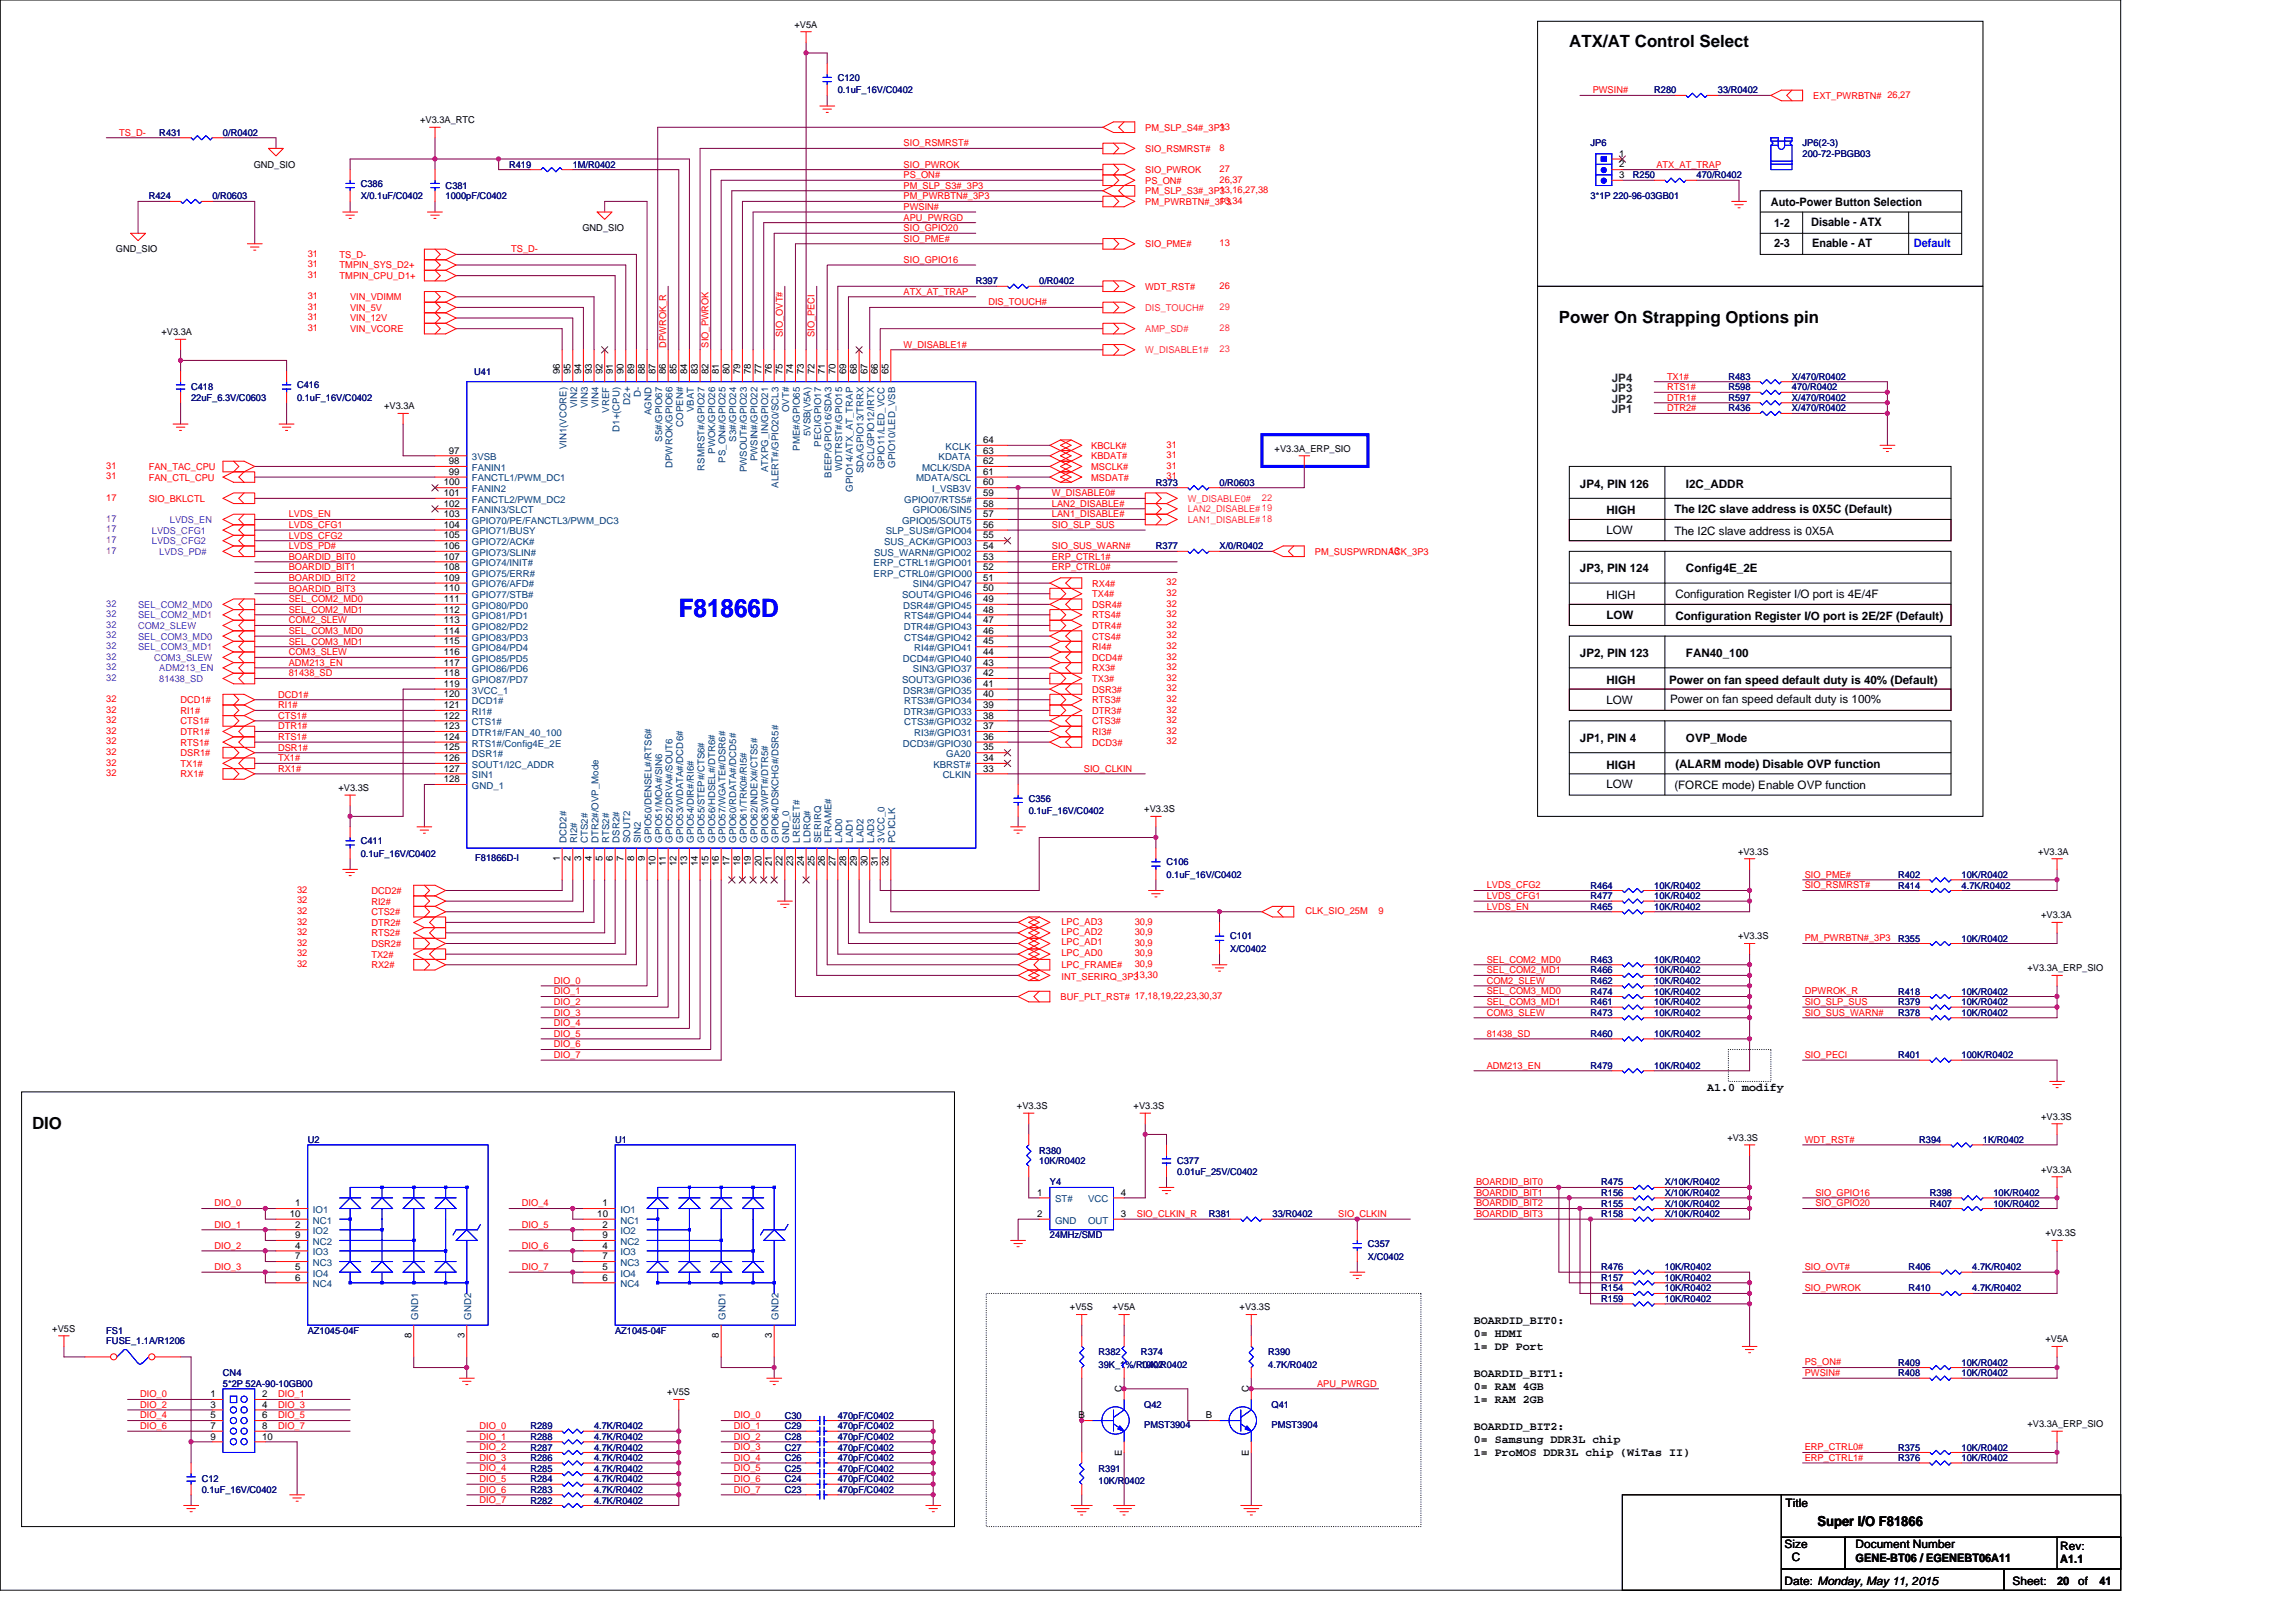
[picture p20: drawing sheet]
<svg xmlns="http://www.w3.org/2000/svg" width="297mm" height="210mm" viewBox="0 0 297 210" stroke-linecap="round" stroke-linejoin="round" font-family="sans-serif">
<defs><g id="words">
<text font-size="3.3" fill="#00f" x="87.8" y="79.9">F81866D</text>
<g font-size="2.2">
<text x="203" y="6.1">ATX/AT Control Select</text>
<text x="201.7" y="41.8">Power On Strapping Options pin</text>
<text x="4.1" y="146">DIO</text>
</g>
<text font-size="1.8" x="235.1" y="197.4">Super I/O F81866</text>
<g font-size="1.5">
<text x="229.1" y="26.6">Auto-Power Button Selection</text>
<text x="229.5" y="29.4">1-2</text>
<text x="234.3" y="29.2">Disable - ATX</text>
<text x="229.5" y="32">2-3</text>
<text x="234.4" y="32">Enable - AT</text>
<text x="204.4" y="63.1">JP4, PIN 126</text>
<text x="218.1" y="63.1">I2C_ADDR</text>
<text x="207.8" y="66.5">HIGH</text>
<text x="207.8" y="69.1">LOW</text>
<text x="216.6" y="66.4">The I2C slave address is 0X5C (Default)</text>
<text x="216.6" y="69.3">The I2C slave address is 0X5A</text>
<text x="204.4" y="74.1">JP3, PIN 124</text>
<text x="207.8" y="77.5">HIGH</text>
<text x="216.7" y="77.3">Configuration Register I/O port is 4E/4F</text>
<text x="218.1" y="74.1">Config4E_2E</text>
<text x="207.8" y="80.1">LOW</text>
<text x="216.7" y="80.2">Configuration Register I/O port is 2E/2F (Default)</text>
<text x="204.4" y="85">JP2, PIN 123</text>
<text x="207.8" y="88.5">HIGH</text>
<text x="215.9" y="88.5">Power on fan speed default duty is 40% (Default)</text>
<text x="218.1" y="85">FAN40_100</text>
<text x="207.8" y="91.1">LOW</text>
<text x="216.1" y="90.9">Power on fan speed default duty is 100%</text>
<text x="204.4" y="96">JP1, PIN 4</text>
<text x="207.8" y="99.4">HIGH</text>
<text x="207.8" y="101.9">LOW</text>
<text x="216.7" y="99.3">(ALARM mode) Disable OVP function</text>
<text x="218.1" y="96">OVP_Mode</text>
<text x="216.6" y="102">(FORCE mode) Enable OVP function</text>
<text x="220.9" y="141.2">A1.0 modify</text>
<text x="190.7" y="171.3">BOARDID_BIT0:</text>
<text x="190.7" y="173">0= HDMI</text>
<text x="190.7" y="174.7">1= DP Port</text>
<text x="190.7" y="178.2">BOARDID_BIT1:</text>
<text x="190.7" y="179.9">0= RAM 4GB</text>
<text x="190.7" y="181.6">1= RAM 2GB</text>
<text x="190.7" y="185">BOARDID_BIT2:</text>
<text x="190.7" y="186.7">0= Samsung DDR3L chip</text>
<text x="190.7" y="188.4">1= ProMOS DDR3L chip (WiTas II)</text>
<text x="231" y="195">Title</text>
<text x="230.9" y="200.2">Size</text>
<text x="231.8" y="202">C</text>
<text x="240.1" y="200.2">Document Number</text>
<text x="240.1" y="202">GENE-BT06 / EGENEBT06A11</text>
<text x="266.5" y="200.5">Rev:</text>
<text x="266.5" y="202.2">A1.1</text>
<text x="230.9" y="205">Date: Monday, May 11, 2015</text>
<text x="260.4" y="205">Sheet:</text>
<text x="266.1" y="205.1">20</text>
<text x="268.9" y="205">of</text>
<text x="271.6" y="205.1">41</text>
</g>
<text font-size="1.5" fill="#00f" x="247.6" y="32">Default</text>
<g font-size="1.5" fill="#008000">
<text x="208.5" y="53.5">JP1</text>
<text x="208.5" y="50.8">JP3</text>
<text x="208.5" y="49.4">JP4</text>
<text x="208.5" y="52.1">JP2</text>
</g>
<g font-size="1.2">
<text x="102.8" y="3.6">+V5A</text>
<text x="54.4" y="15.9">+V3.3A_RTC</text>
<text x="32.8" y="21.7">GND_SIO</text>
<text x="209.5" y="20.3">1</text>
<text x="209.5" y="21.7">2</text>
<text x="209.5" y="23">3</text>
<text x="75.3" y="29.9">GND_SIO</text>
<text x="15" y="32.7">GND_SIO</text>
<text x="20.9" y="43.4">+V3.3A</text>
<text x="49.7" y="53">+V3.3A</text>
<text x="72.4" y="48.4" transform="rotate(-90 72.4 48.4)">96</text>
<text x="73.8" y="48.4" transform="rotate(-90 73.8 48.4)">95</text>
<text x="75.2" y="48.4" transform="rotate(-90 75.2 48.4)">94</text>
<text x="76.6" y="48.4" transform="rotate(-90 76.6 48.4)">93</text>
<text x="77.9" y="48.4" transform="rotate(-90 77.9 48.4)">92</text>
<text x="79.3" y="48.4" transform="rotate(-90 79.3 48.4)">91</text>
<text x="80.7" y="48.4" transform="rotate(-90 80.7 48.4)">90</text>
<text x="82" y="48.4" transform="rotate(-90 82 48.4)">89</text>
<text x="83.4" y="48.4" transform="rotate(-90 83.4 48.4)">88</text>
<text x="84.8" y="48.4" transform="rotate(-90 84.8 48.4)">87</text>
<text x="86.1" y="48.4" transform="rotate(-90 86.1 48.4)">86</text>
<text x="87.5" y="48.4" transform="rotate(-90 87.5 48.4)">85</text>
<text x="88.9" y="48.4" transform="rotate(-90 88.9 48.4)">84</text>
<text x="90.3" y="48.4" transform="rotate(-90 90.3 48.4)">83</text>
<text x="91.6" y="48.4" transform="rotate(-90 91.6 48.4)">82</text>
<text x="93" y="48.4" transform="rotate(-90 93 48.4)">81</text>
<text x="94.4" y="48.4" transform="rotate(-90 94.4 48.4)">80</text>
<text x="95.8" y="48.4" transform="rotate(-90 95.8 48.4)">79</text>
<text x="97.1" y="48.4" transform="rotate(-90 97.1 48.4)">78</text>
<text x="98.5" y="48.4" transform="rotate(-90 98.5 48.4)">77</text>
<text x="99.9" y="48.4" transform="rotate(-90 99.9 48.4)">76</text>
<text x="101.2" y="48.4" transform="rotate(-90 101.2 48.4)">75</text>
<text x="102.6" y="48.4" transform="rotate(-90 102.6 48.4)">74</text>
<text x="104" y="48.4" transform="rotate(-90 104 48.4)">73</text>
<text x="105.4" y="48.4" transform="rotate(-90 105.4 48.4)">72</text>
<text x="106.7" y="48.4" transform="rotate(-90 106.7 48.4)">71</text>
<text x="108.1" y="48.4" transform="rotate(-90 108.1 48.4)">70</text>
<text x="109.5" y="48.4" transform="rotate(-90 109.5 48.4)">69</text>
<text x="110.8" y="48.4" transform="rotate(-90 110.8 48.4)">68</text>
<text x="112.2" y="48.4" transform="rotate(-90 112.2 48.4)">67</text>
<text x="113.6" y="48.4" transform="rotate(-90 113.6 48.4)">66</text>
<text x="115" y="48.4" transform="rotate(-90 115 48.4)">65</text>
<text x="58.1" y="58.7">97</text>
<text x="127.2" y="58.7">63</text>
<text x="127.2" y="57.3">64</text>
<text x="164.9" y="58.5">+V3.3A_ERP_SIO</text>
<text x="57.4" y="62.8">100</text>
<text x="57.4" y="64.2">101</text>
<text x="57.4" y="65.5">102</text>
<text x="58.1" y="60">98</text>
<text x="58.1" y="61.4">99</text>
<text x="127.2" y="61.4">61</text>
<text x="127.2" y="62.8">60</text>
<text x="127.2" y="65.5">58</text>
<text x="127.2" y="64.2">59</text>
<text x="127.2" y="60">62</text>
<text x="57.4" y="66.9">103</text>
<text x="57.4" y="68.3">104</text>
<text x="57.4" y="69.7">105</text>
<text x="57.4" y="71">106</text>
<text x="127.2" y="71">54</text>
<text x="127.2" y="68.3">56</text>
<text x="127.2" y="69.7">55</text>
<text x="127.2" y="66.9">57</text>
<text x="57.4" y="72.4">107</text>
<text x="57.4" y="73.8">108</text>
<text x="57.4" y="75.1">109</text>
<text x="57.4" y="76.5">110</text>
<text x="57.4" y="77.9">111</text>
<text x="127.2" y="73.8">52</text>
<text x="127.2" y="72.4">53</text>
<text x="127.2" y="77.9">49</text>
<text x="127.2" y="76.5">50</text>
<text x="127.2" y="75.1">51</text>
<text x="57.4" y="79.2">112</text>
<text x="57.4" y="80.6">113</text>
<text x="57.4" y="82">114</text>
<text x="57.4" y="83.4">115</text>
<text x="127.2" y="83.4">45</text>
<text x="127.2" y="80.6">47</text>
<text x="127.2" y="82">46</text>
<text x="127.2" y="79.2">48</text>
<text x="57.4" y="84.8">116</text>
<text x="57.4" y="86.1">117</text>
<text x="57.4" y="87.5">118</text>
<text x="57.4" y="88.9">119</text>
<text x="127.2" y="88.9">41</text>
<text x="127.2" y="87.5">42</text>
<text x="127.2" y="86.1">43</text>
<text x="127.2" y="84.8">44</text>
<text x="57.4" y="90.2">120</text>
<text x="57.4" y="91.6">121</text>
<text x="57.4" y="93">122</text>
<text x="57.4" y="94.3">123</text>
<text x="57.4" y="95.7">124</text>
<text x="127.2" y="94.3">37</text>
<text x="127.2" y="91.6">39</text>
<text x="127.2" y="95.7">36</text>
<text x="127.2" y="93">38</text>
<text x="127.2" y="90.2">40</text>
<text x="57.4" y="97.1">125</text>
<text x="57.4" y="98.5">126</text>
<text x="57.4" y="99.8">127</text>
<text x="57.4" y="101.2">128</text>
<text x="127.2" y="98.5">34</text>
<text x="127.2" y="99.8">33</text>
<text x="127.2" y="97.1">35</text>
<text x="43.8" y="102.3">+V3.3S</text>
<text x="148" y="105.1">+V3.3S</text>
<text x="72.4" y="111.4" transform="rotate(-90 72.4 111.4)">1</text>
<text x="73.8" y="111.4" transform="rotate(-90 73.8 111.4)">2</text>
<text x="75.2" y="111.4" transform="rotate(-90 75.2 111.4)">3</text>
<text x="76.6" y="111.4" transform="rotate(-90 76.6 111.4)">4</text>
<text x="77.9" y="111.4" transform="rotate(-90 77.9 111.4)">5</text>
<text x="79.3" y="111.4" transform="rotate(-90 79.3 111.4)">6</text>
<text x="80.7" y="111.4" transform="rotate(-90 80.7 111.4)">7</text>
<text x="82" y="111.4" transform="rotate(-90 82 111.4)">8</text>
<text x="83.4" y="111.4" transform="rotate(-90 83.4 111.4)">9</text>
<text x="84.8" y="112.1" transform="rotate(-90 84.8 112.1)">10</text>
<text x="86.1" y="112.1" transform="rotate(-90 86.1 112.1)">11</text>
<text x="87.5" y="112.1" transform="rotate(-90 87.5 112.1)">12</text>
<text x="88.9" y="112.1" transform="rotate(-90 88.9 112.1)">13</text>
<text x="90.3" y="112.1" transform="rotate(-90 90.3 112.1)">14</text>
<text x="91.6" y="112.1" transform="rotate(-90 91.6 112.1)">15</text>
<text x="93" y="112.1" transform="rotate(-90 93 112.1)">16</text>
<text x="94.4" y="112.1" transform="rotate(-90 94.4 112.1)">17</text>
<text x="95.8" y="112.1" transform="rotate(-90 95.8 112.1)">18</text>
<text x="97.1" y="112.1" transform="rotate(-90 97.1 112.1)">19</text>
<text x="98.5" y="112.1" transform="rotate(-90 98.5 112.1)">20</text>
<text x="99.9" y="112.1" transform="rotate(-90 99.9 112.1)">21</text>
<text x="101.2" y="112.1" transform="rotate(-90 101.2 112.1)">22</text>
<text x="102.6" y="112.1" transform="rotate(-90 102.6 112.1)">23</text>
<text x="104" y="112.1" transform="rotate(-90 104 112.1)">24</text>
<text x="105.4" y="112.1" transform="rotate(-90 105.4 112.1)">25</text>
<text x="106.7" y="112.1" transform="rotate(-90 106.7 112.1)">26</text>
<text x="108.1" y="112.1" transform="rotate(-90 108.1 112.1)">27</text>
<text x="109.5" y="112.1" transform="rotate(-90 109.5 112.1)">28</text>
<text x="110.8" y="112.1" transform="rotate(-90 110.8 112.1)">29</text>
<text x="112.2" y="112.1" transform="rotate(-90 112.2 112.1)">30</text>
<text x="113.6" y="112.1" transform="rotate(-90 113.6 112.1)">31</text>
<text x="115" y="112.1" transform="rotate(-90 115 112.1)">32</text>
<text x="224.9" y="110.6">+V3.3S</text>
<text x="263.7" y="110.6">+V3.3A</text>
<text x="264.1" y="118.8">+V3.3A</text>
<text x="224.9" y="121.5">+V3.3S</text>
<text x="262.3" y="125.7">+V3.3A_ERP_SIO</text>
<text x="131.6" y="143.5">+V3.3S</text>
<text x="146.7" y="143.5">+V3.3S</text>
<text x="223.5" y="147.6">+V3.3S</text>
<text x="264.1" y="144.9">+V3.3S</text>
<text x="134.2" y="154.7">1</text>
<text x="145" y="154.7">4</text>
<text x="264.1" y="151.7">+V3.3A</text>
<text x="37.5" y="157.4">10</text>
<text x="38.2" y="156.1">1</text>
<text x="38.2" y="158.8">2</text>
<text x="38.2" y="161.5">4</text>
<text x="38.2" y="160.2">9</text>
<text x="77.3" y="157.4">10</text>
<text x="78" y="156.1">1</text>
<text x="78" y="158.8">2</text>
<text x="78" y="161.5">4</text>
<text x="78" y="160.2">9</text>
<text x="134.2" y="157.4">2</text>
<text x="145" y="157.4">3</text>
<text x="264.6" y="160">+V3.3S</text>
<text x="38.2" y="164.3">5</text>
<text x="38.2" y="165.7">6</text>
<text x="38.2" y="162.9">7</text>
<text x="78" y="164.3">5</text>
<text x="78" y="165.7">6</text>
<text x="78" y="162.9">7</text>
<text x="6.8" y="172.3">+V5S</text>
<text x="53.2" y="173.1" transform="rotate(-90 53.2 173.1)">8</text>
<text x="60.1" y="173.1" transform="rotate(-90 60.1 173.1)">3</text>
<text x="93" y="173.1" transform="rotate(-90 93 173.1)">8</text>
<text x="99.9" y="173.1" transform="rotate(-90 99.9 173.1)">3</text>
<text x="138.4" y="169.5">+V5S</text>
<text x="143.9" y="169.5">+V5A</text>
<text x="160.4" y="169.5">+V3.3S</text>
<text x="264.6" y="173.7">+V5A</text>
<text x="27.2" y="180.8">1</text>
<text x="27.2" y="184.9">7</text>
<text x="27.2" y="182.1">3</text>
<text x="27.2" y="183.5">5</text>
<text x="33.9" y="183.5">6</text>
<text x="33.9" y="180.8">2</text>
<text x="33.9" y="184.9">8</text>
<text x="33.9" y="182.1">4</text>
<text x="86.3" y="180.5">+V5S</text>
<text x="139.5" y="183.5">B</text>
<text x="145.1" y="180.1" transform="rotate(-90 145.1 180.1)">C</text>
<text x="156" y="183.5">B</text>
<text x="161.6" y="180.1" transform="rotate(-90 161.6 180.1)">C</text>
<text x="262.3" y="184.6">+V3.3A_ERP_SIO</text>
<text x="27.2" y="186.2">9</text>
<text x="33.9" y="186.2">10</text>
<text x="145.1" y="188.3" transform="rotate(-90 145.1 188.3)">E</text>
<text x="161.6" y="188.3" transform="rotate(-90 161.6 188.3)">E</text>
</g>
<g font-size="1.2" fill="#000080">
<text x="108.4" y="10.5">C120</text>
<text x="20.6" y="17.6">R431</text>
<text x="28.8" y="17.6">0/R0402</text>
<text x="108.4" y="12.1">0.1uF_16V/C0402</text>
<text x="214" y="12.1">R280</text>
<text x="222.2" y="12.1">33/R0402</text>
<text x="65.9" y="21.7">R419</text>
<text x="74.1" y="21.7">1M/R0402</text>
<text x="205.8" y="18.9">JP6</text>
<text x="211.3" y="23.1">R250</text>
<text x="219.5" y="23.1">470/R0402</text>
<text x="233.2" y="18.9">JP6(2-3)</text>
<text x="233.2" y="20.3">200-72-PBGB03</text>
<text x="19.2" y="25.8">R424</text>
<text x="27.5" y="25.8">0/R0603</text>
<text x="46.7" y="24.2">C386</text>
<text x="46.7" y="25.8">X/0.1uF/C0402</text>
<text x="57.7" y="24.4">C381</text>
<text x="57.7" y="25.8">1000pF/C0402</text>
<text x="205.8" y="25.8">3*1P 220-96-03GB01</text>
<text x="126.2" y="36.8">R397</text>
<text x="134.4" y="36.8">0/R0402</text>
<text x="24.7" y="50.5">C418</text>
<text x="24.7" y="51.9">22uF_6.3V/C0603</text>
<text x="38.4" y="50.2">C416</text>
<text x="38.4" y="51.9">0.1uF_16V/C0402</text>
<text x="61.4" y="48.6">U41</text>
<text x="223.6" y="49.1">R483</text>
<text x="223.6" y="50.5">R598</text>
<text x="223.6" y="53.2">R436</text>
<text x="223.6" y="51.9">R597</text>
<text x="231.8" y="49.1">X/470/R0402</text>
<text x="231.8" y="50.5">470/R0402</text>
<text x="231.8" y="53.2">X/470/R0402</text>
<text x="231.8" y="51.9">X/470/R0402</text>
<text x="149.5" y="62.8">R373</text>
<text x="157.8" y="62.8">0/R0603</text>
<text x="149.5" y="71.1">R377</text>
<text x="157.8" y="71.1">X/0/R0402</text>
<text x="133.1" y="103.7">C356</text>
<text x="133.1" y="105.4">0.1uF_16V/C0402</text>
<text x="46.7" y="109.2">C411</text>
<text x="46.7" y="110.8">0.1uF_16V/C0402</text>
<text x="61.5" y="111.4">F81866D-I</text>
<text x="150.9" y="112">C106</text>
<text x="150.9" y="113.6">0.1uF_16V/C0402</text>
<text x="245.6" y="113.6">R402</text>
<text x="253.8" y="113.6">10K/R0402</text>
<text x="205.8" y="115">R464</text>
<text x="205.8" y="117.7">R465</text>
<text x="205.8" y="116.3">R477</text>
<text x="214" y="115">10K/R0402</text>
<text x="214" y="117.7">10K/R0402</text>
<text x="214" y="116.3">10K/R0402</text>
<text x="245.6" y="115">R414</text>
<text x="253.8" y="115">4.7K/R0402</text>
<text x="159.1" y="121.5">C101</text>
<text x="159.1" y="123.2">X/C0402</text>
<text x="205.8" y="125.9">R466</text>
<text x="205.8" y="124.6">R463</text>
<text x="214" y="125.9">10K/R0402</text>
<text x="214" y="124.6">10K/R0402</text>
<text x="245.6" y="121.8">R355</text>
<text x="253.8" y="121.8">10K/R0402</text>
<text x="205.8" y="128.7">R474</text>
<text x="205.8" y="130">R461</text>
<text x="205.8" y="127.3">R462</text>
<text x="205.8" y="131.4">R473</text>
<text x="214" y="128.7">10K/R0402</text>
<text x="214" y="130">10K/R0402</text>
<text x="214" y="127.3">10K/R0402</text>
<text x="214" y="131.4">10K/R0402</text>
<text x="245.6" y="128.7">R418</text>
<text x="245.6" y="130">R379</text>
<text x="245.6" y="131.4">R378</text>
<text x="253.8" y="128.7">10K/R0402</text>
<text x="253.8" y="130">10K/R0402</text>
<text x="253.8" y="131.4">10K/R0402</text>
<text x="205.8" y="134.2">R460</text>
<text x="214" y="134.2">10K/R0402</text>
<text x="245.6" y="136.9">R401</text>
<text x="253.8" y="136.9">100K/R0402</text>
<text x="205.8" y="138.3">R479</text>
<text x="214" y="138.3">10K/R0402</text>
<text x="39.8" y="147.9">U2</text>
<text x="79.6" y="147.9">U1</text>
<text x="134.4" y="149.2">R380</text>
<text x="248.3" y="147.9">R394</text>
<text x="256.5" y="147.9">1K/R0402</text>
<text x="134.4" y="150.6">10K/R0402</text>
<text x="135.8" y="153.4">Y4</text>
<text x="152.3" y="150.6">C377</text>
<text x="152.3" y="152">0.01uF_25V/C0402</text>
<text x="207.2" y="153.4">R475</text>
<text x="207.2" y="154.7">R156</text>
<text x="215.4" y="153.4">X/10K/R0402</text>
<text x="215.4" y="154.7">X/10K/R0402</text>
<text x="249.7" y="154.7">R398</text>
<text x="257.9" y="154.7">10K/R0402</text>
<text x="135.8" y="160.2">24MHz/SMD</text>
<text x="156.4" y="157.5">R381</text>
<text x="164.6" y="157.5">33/R0402</text>
<text x="177" y="161.3">C357</text>
<text x="207.2" y="157.5">R158</text>
<text x="207.2" y="156.1">R155</text>
<text x="215.4" y="157.5">X/10K/R0402</text>
<text x="215.4" y="156.1">X/10K/R0402</text>
<text x="249.7" y="156.1">R407</text>
<text x="257.9" y="156.1">10K/R0402</text>
<text x="177" y="163">X/C0402</text>
<text x="207.2" y="164.3">R476</text>
<text x="207.2" y="165.7">R157</text>
<text x="207.2" y="167.1">R154</text>
<text x="215.4" y="164.3">10K/R0402</text>
<text x="215.4" y="165.7">10K/R0402</text>
<text x="215.4" y="167.1">10K/R0402</text>
<text x="246.9" y="164.3">R406</text>
<text x="246.9" y="167.1">R410</text>
<text x="255.2" y="164.3">4.7K/R0402</text>
<text x="255.2" y="167.1">4.7K/R0402</text>
<text x="13.8" y="172.6">FS1</text>
<text x="13.8" y="173.9">FUSE_1.1A/R1206</text>
<text x="39.8" y="172.6">AZ1045-04F</text>
<text x="79.6" y="172.6">AZ1045-04F</text>
<text x="207.2" y="168.5">R159</text>
<text x="215.4" y="168.5">10K/R0402</text>
<text x="28.8" y="178.1">CN4</text>
<text x="28.8" y="179.4">5*2P 52A-90-10GB00</text>
<text x="142.1" y="175.3">R382</text>
<text x="142.1" y="177">39K_1%/R0402</text>
<text x="147.6" y="175.3">R374</text>
<text x="147.6" y="177">10K/R0402</text>
<text x="164.1" y="175.3">R390</text>
<text x="164.1" y="177">4.7K/R0402</text>
<text x="245.6" y="176.7">R409</text>
<text x="245.6" y="178.1">R408</text>
<text x="253.8" y="176.7">10K/R0402</text>
<text x="253.8" y="178.1">10K/R0402</text>
<text x="68.6" y="184.9">R289</text>
<text x="76.9" y="184.9">4.7K/R0402</text>
<text x="101.5" y="183.5">C30</text>
<text x="101.5" y="184.9">C29</text>
<text x="108.4" y="183.5">470pF/C0402</text>
<text x="108.4" y="184.9">470pF/C0402</text>
<text x="148" y="182.2">Q42</text>
<text x="148" y="184.8">PMST3904</text>
<text x="164.5" y="182.2">Q41</text>
<text x="164.5" y="184.8">PMST3904</text>
<text x="26.1" y="191.8">C12</text>
<text x="68.6" y="187.7">R287</text>
<text x="68.6" y="189">R286</text>
<text x="68.6" y="190.4">R285</text>
<text x="68.6" y="191.8">R284</text>
<text x="68.6" y="186.3">R288</text>
<text x="76.9" y="187.7">4.7K/R0402</text>
<text x="76.9" y="189">4.7K/R0402</text>
<text x="76.9" y="190.4">4.7K/R0402</text>
<text x="76.9" y="191.8">4.7K/R0402</text>
<text x="76.9" y="186.3">4.7K/R0402</text>
<text x="101.5" y="191.8">C24</text>
<text x="101.5" y="186.3">C28</text>
<text x="101.5" y="187.7">C27</text>
<text x="101.5" y="189">C26</text>
<text x="101.5" y="190.4">C25</text>
<text x="108.4" y="191.8">470pF/C0402</text>
<text x="108.4" y="186.3">470pF/C0402</text>
<text x="108.4" y="187.7">470pF/C0402</text>
<text x="108.4" y="189">470pF/C0402</text>
<text x="108.4" y="190.4">470pF/C0402</text>
<text x="142.1" y="190.4">R391</text>
<text x="245.6" y="189">R376</text>
<text x="245.6" y="187.7">R375</text>
<text x="253.8" y="189">10K/R0402</text>
<text x="253.8" y="187.7">10K/R0402</text>
<text x="26.1" y="193.1">0.1uF_16V/C0402</text>
<text x="68.6" y="193.1">R283</text>
<text x="68.6" y="194.5">R282</text>
<text x="76.9" y="193.1">4.7K/R0402</text>
<text x="76.9" y="194.5">4.7K/R0402</text>
<text x="101.5" y="193.1">C23</text>
<text x="108.4" y="193.1">470pF/C0402</text>
<text x="142.1" y="192">10K/R0402</text>
</g>
<g font-size="1.2" fill="#f00">
<text x="15.4" y="17.5">TS_D-</text>
<text x="148.2" y="16.9">PM_SLP_S4#_3P3</text>
<text x="157.8" y="16.8">13</text>
<text x="206.1" y="12.1">PWSIN#</text>
<text x="234.6" y="12.8">EXT_PWRBTN# 26,27</text>
<text x="116.9" y="18.9">SIO_RSMRST#</text>
<text x="116.9" y="23.1">PS_ON#</text>
<text x="116.9" y="21.7">SIO_PWROK</text>
<text x="148.2" y="19.6">SIO_RSMRST#</text>
<text x="148.2" y="23.7">PS_ON#</text>
<text x="148.2" y="22.4">SIO_PWROK</text>
<text x="157.8" y="19.5">8</text>
<text x="157.8" y="23.6">26,37</text>
<text x="157.8" y="22.2">27</text>
<text x="214.3" y="21.7">ATX_AT_TRAP</text>
<text x="116.9" y="28.5">APU_PWRGD</text>
<text x="116.9" y="25.8">PM_PWRBTN#_3P3</text>
<text x="116.9" y="29.9">SIO_GPIO20</text>
<text x="116.9" y="27.2">PWSIN#</text>
<text x="116.9" y="24.4">PM_SLP_S3#_3P3</text>
<text x="148.2" y="26.5">PM_PWRBTN#_3P3</text>
<text x="148.2" y="25.1">PM_SLP_S3#_3P3</text>
<text x="157.8" y="26.4">13,34</text>
<text x="157.8" y="25">13,16,27,38</text>
<text x="39.8" y="36">31</text>
<text x="39.8" y="34.6">31</text>
<text x="39.8" y="33.2">31</text>
<text x="43.9" y="34.7">TMPIN_SYS_D2+</text>
<text x="43.9" y="33.4">TS_D-</text>
<text x="66.1" y="32.6">TS_D-</text>
<text x="116.9" y="31.3">SIO_PME#</text>
<text x="116.9" y="34">SIO_GPIO16</text>
<text x="148.2" y="32">SIO_PME#</text>
<text x="157.8" y="31.9">13</text>
<text x="39.8" y="41.4">31</text>
<text x="39.8" y="40.1">31</text>
<text x="39.8" y="38.7">31</text>
<text x="43.9" y="36.1">TMPIN_CPU_D1+</text>
<text x="45.3" y="41.6">VIN_12V</text>
<text x="45.3" y="40.2">VIN_5V</text>
<text x="45.3" y="38.8">VIN_VDIMM</text>
<text x="116.9" y="38.1">ATX_AT_TRAP</text>
<text x="127.9" y="39.5">DIS_TOUCH#</text>
<text x="148.2" y="37.5">WDT_RST#</text>
<text x="157.8" y="37.3">26</text>
<text x="39.8" y="42.8">31</text>
<text x="45.3" y="42.9">VIN_VCORE</text>
<text x="86.2" y="45" transform="rotate(-90 86.2 45)">DPWROK_R</text>
<text x="91.7" y="45" transform="rotate(-90 91.7 45)">SIO_PWROK</text>
<text x="101.3" y="43.6" transform="rotate(-90 101.3 43.6)">SIO_OVT#</text>
<text x="105.4" y="43.6" transform="rotate(-90 105.4 43.6)">SIO_PECI</text>
<text x="116.9" y="45">W_DISABLE1#</text>
<text x="215.7" y="53.2">DTR2#</text>
<text x="215.7" y="50.5">RTS1#</text>
<text x="215.7" y="49.1">TX1#</text>
<text x="215.7" y="51.8">DTR1#</text>
<text x="141.2" y="58">KBCLK#</text>
<text x="141.2" y="59.4">KBDAT#</text>
<text x="150.9" y="57.9">31</text>
<text x="150.9" y="59.3">31</text>
<text x="13.8" y="62">31</text>
<text x="13.8" y="64.8">17</text>
<text x="13.8" y="60.6">31</text>
<text x="19.2" y="62.2">FAN_CTL_CPU</text>
<text x="19.2" y="64.9">SIO_BKLCTL</text>
<text x="19.2" y="60.8">FAN_TAC_CPU</text>
<text x="136.1" y="65.6">LAN2_DISABLE#</text>
<text x="136.1" y="64.2">W_DISABLE0#</text>
<text x="141.2" y="62.2">MSDAT#</text>
<text x="141.2" y="60.8">MSCLK#</text>
<text x="150.9" y="62">31</text>
<text x="150.9" y="60.6">31</text>
<text x="37.4" y="66.9">LVDS_EN</text>
<text x="37.4" y="68.3">LVDS_CFG1</text>
<text x="37.4" y="71.1">LVDS_PD#</text>
<text x="37.4" y="69.7">LVDS_CFG2</text>
<text x="136.1" y="66.9">LAN1_DISABLE#</text>
<text x="136.1" y="71.1">SIO_SUS_WARN#</text>
<text x="136.1" y="68.3">SIO_SLP_SUS</text>
<text x="170.1" y="71.8">PM_SUSPWRDNACK_3P3</text>
<text x="179.7" y="71.6">13</text>
<text x="37.4" y="77.9">SEL_COM2_MD0</text>
<text x="37.4" y="72.4">BOARDID_BIT0</text>
<text x="37.4" y="73.8">BOARDID_BIT1</text>
<text x="37.4" y="75.2">BOARDID_BIT2</text>
<text x="37.4" y="76.5">BOARDID_BIT3</text>
<text x="136.1" y="73.8">ERP_CTRL0#</text>
<text x="136.1" y="72.4">ERP_CTRL1#</text>
<text x="141.3" y="77.2">TX4#</text>
<text x="141.3" y="75.9">RX4#</text>
<text x="150.9" y="77.1">32</text>
<text x="150.9" y="75.7">32</text>
<text x="37.4" y="80.6">COM2_SLEW</text>
<text x="37.4" y="79.3">SEL_COM2_MD1</text>
<text x="37.4" y="83.4">SEL_COM3_MD1</text>
<text x="37.4" y="82">SEL_COM3_MD0</text>
<text x="141.3" y="81.4">DTR4#</text>
<text x="141.3" y="80">RTS4#</text>
<text x="141.3" y="78.6">DSR4#</text>
<text x="141.3" y="82.7">CTS4#</text>
<text x="150.9" y="81.2">32</text>
<text x="150.9" y="79.9">32</text>
<text x="150.9" y="78.5">32</text>
<text x="150.9" y="82.6">32</text>
<text x="150.9" y="84">32</text>
<text x="37.4" y="86.1">ADM213_EN</text>
<text x="37.4" y="87.5">81438_SD</text>
<text x="37.4" y="84.8">COM3_SLEW</text>
<text x="141.3" y="88.2">TX3#</text>
<text x="141.3" y="85.5">DCD4#</text>
<text x="141.3" y="84.1">RI4#</text>
<text x="141.3" y="89.6">DSR3#</text>
<text x="141.3" y="86.8">RX3#</text>
<text x="150.9" y="88.1">32</text>
<text x="150.9" y="85.3">32</text>
<text x="150.9" y="89.5">32</text>
<text x="150.9" y="86.7">32</text>
<text x="13.8" y="94.9">32</text>
<text x="13.8" y="90.8">32</text>
<text x="13.8" y="92.2">32</text>
<text x="13.8" y="93.6">32</text>
<text x="23.4" y="95.1">DTR1#</text>
<text x="23.4" y="91">DCD1#</text>
<text x="23.4" y="92.3">RI1#</text>
<text x="23.4" y="93.7">CTS1#</text>
<text x="36" y="91.6">RI1#</text>
<text x="36" y="94.4">DTR1#</text>
<text x="36" y="95.7">RTS1#</text>
<text x="36" y="90.3">DCD1#</text>
<text x="36" y="93">CTS1#</text>
<text x="141.3" y="91">RTS3#</text>
<text x="141.3" y="92.3">DTR3#</text>
<text x="141.3" y="93.7">CTS3#</text>
<text x="141.3" y="95.1">RI3#</text>
<text x="150.9" y="90.8">32</text>
<text x="150.9" y="92.2">32</text>
<text x="150.9" y="93.6">32</text>
<text x="150.9" y="94.9">32</text>
<text x="13.8" y="96.3">32</text>
<text x="13.8" y="99.1">32</text>
<text x="13.8" y="97.7">32</text>
<text x="13.8" y="100.4">32</text>
<text x="23.4" y="96.5">RTS1#</text>
<text x="23.4" y="99.2">TX1#</text>
<text x="23.4" y="97.8">DSR1#</text>
<text x="23.4" y="100.6">RX1#</text>
<text x="36" y="99.8">RX1#</text>
<text x="36" y="98.5">TX1#</text>
<text x="36" y="97.1">DSR1#</text>
<text x="140.2" y="99.8">SIO_CLKIN</text>
<text x="141.3" y="96.5">DCD3#</text>
<text x="150.9" y="96.3">32</text>
<text x="233.5" y="113.6">SIO_PME#</text>
<text x="38.4" y="119.6">32</text>
<text x="38.4" y="115.5">32</text>
<text x="38.4" y="116.9">32</text>
<text x="38.4" y="118.3">32</text>
<text x="48" y="119.8">DTR2#</text>
<text x="48" y="115.7">DCD2#</text>
<text x="48" y="117">RI2#</text>
<text x="48" y="118.4">CTS2#</text>
<text x="137.3" y="119.6">LPC_AD3</text>
<text x="146.8" y="119.6">30,9</text>
<text x="168.9" y="118.3">CLK_SIO_25M</text>
<text x="178.3" y="118.3">9</text>
<text x="192.3" y="117.7">LVDS_EN</text>
<text x="192.3" y="116.3">LVDS_CFG1</text>
<text x="192.3" y="114.9">LVDS_CFG2</text>
<text x="233.5" y="114.9">SIO_RSMRST#</text>
<text x="38.4" y="123.7">32</text>
<text x="38.4" y="121">32</text>
<text x="38.4" y="125.1">32</text>
<text x="38.4" y="122.4">32</text>
<text x="48" y="123.9">TX2#</text>
<text x="48" y="121.1">RTS2#</text>
<text x="48" y="125.2">RX2#</text>
<text x="48" y="122.5">DSR2#</text>
<text x="137.3" y="123.7">LPC_AD0</text>
<text x="137.3" y="121">LPC_AD2</text>
<text x="137.3" y="122.2">LPC_AD1</text>
<text x="137.3" y="125.2">LPC_FRAME#</text>
<text x="146.8" y="123.7">30,9</text>
<text x="146.8" y="121">30,9</text>
<text x="146.8" y="122.4">30,9</text>
<text x="146.8" y="125.1">30,9</text>
<text x="192.3" y="125.9">SEL_COM2_MD1</text>
<text x="192.3" y="124.5">SEL_COM2_MD0</text>
<text x="233.5" y="121.8">PM_PWRBTN#_3P3</text>
<text x="71.6" y="127.3">DIO_0</text>
<text x="71.6" y="128.7">DIO_1</text>
<text x="71.6" y="130">DIO_2</text>
<text x="71.6" y="131.4">DIO_3</text>
<text x="137.2" y="129.4">BUF_PLT_RST# 17,18,19,22,23,30,37</text>
<text x="137.3" y="126.8">INT_SERIRQ_3P313,30</text>
<text x="192.3" y="128.7">SEL_COM3_MD0</text>
<text x="192.3" y="127.3">COM2_SLEW</text>
<text x="192.3" y="130">SEL_COM3_MD1</text>
<text x="192.3" y="131.4">COM3_SLEW</text>
<text x="233.5" y="128.7">DPWROK_R</text>
<text x="233.5" y="131.4">SIO_SUS_WARN#</text>
<text x="233.5" y="130">SIO_SLP_SUS</text>
<text x="71.6" y="132.8">DIO_4</text>
<text x="71.6" y="134.1">DIO_5</text>
<text x="71.6" y="135.5">DIO_6</text>
<text x="71.6" y="136.9">DIO_7</text>
<text x="192.3" y="134.1">81438_SD</text>
<text x="233.5" y="136.9">SIO_PECI</text>
<text x="192.3" y="138.3">ADM213_EN</text>
<text x="233.5" y="147.8">WDT_RST#</text>
<text x="191" y="153.4">BOARDID_BIT0</text>
<text x="191" y="154.7">BOARDID_BIT1</text>
<text x="234.9" y="154.7">SIO_GPIO16</text>
<text x="27.7" y="156.1">DIO_0</text>
<text x="27.7" y="158.8">DIO_1</text>
<text x="27.7" y="161.6">DIO_2</text>
<text x="67.5" y="158.8">DIO_5</text>
<text x="67.5" y="156.1">DIO_4</text>
<text x="67.5" y="161.6">DIO_6</text>
<text x="147.1" y="157.5">SIO_CLKIN_R</text>
<text x="173.1" y="157.5">SIO_CLKIN</text>
<text x="191" y="156.1">BOARDID_BIT2</text>
<text x="191" y="157.5">BOARDID_BIT3</text>
<text x="234.9" y="156.1">SIO_GPIO20</text>
<text x="27.7" y="164.3">DIO_3</text>
<text x="67.5" y="164.3">DIO_7</text>
<text x="233.5" y="164.3">SIO_OVT#</text>
<text x="233.5" y="167.1">SIO_PWROK</text>
<text x="170.4" y="179.4">APU_PWRGD</text>
<text x="233.5" y="178">PWSIN#</text>
<text x="233.5" y="176.7">PS_ON#</text>
<text x="18.1" y="182.1">DIO_2</text>
<text x="18.1" y="180.8">DIO_0</text>
<text x="18.1" y="183.5">DIO_4</text>
<text x="18.1" y="184.9">DIO_6</text>
<text x="36" y="180.8">DIO_1</text>
<text x="36" y="183.5">DIO_5</text>
<text x="36" y="182.1">DIO_3</text>
<text x="36" y="184.9">DIO_7</text>
<text x="62" y="184.9">DIO_0</text>
<text x="95" y="184.9">DIO_1</text>
<text x="95" y="183.5">DIO_0</text>
<text x="62" y="189">DIO_3</text>
<text x="62" y="186.3">DIO_1</text>
<text x="62" y="187.6">DIO_2</text>
<text x="62" y="191.7">DIO_5</text>
<text x="62" y="190.4">DIO_4</text>
<text x="95" y="191.7">DIO_6</text>
<text x="95" y="187.6">DIO_3</text>
<text x="95" y="186.3">DIO_2</text>
<text x="95" y="190.4">DIO_5</text>
<text x="95" y="189">DIO_4</text>
<text x="233.5" y="189">ERP_CTRL1#</text>
<text x="233.5" y="187.6">ERP_CTRL0#</text>
<text x="62" y="193.1">DIO_6</text>
<text x="62" y="194.5">DIO_7</text>
<text x="95" y="193.1">DIO_7</text>
</g>
<g font-size="1.2" fill="#ff0080">
<text x="148.2" y="40.2">DIS_TOUCH#</text>
<text x="157.8" y="40.1">29</text>
<text x="148.2" y="45.7">W_DISABLE1#</text>
<text x="148.2" y="42.9">AMP_SD#</text>
<text x="157.8" y="45.6">23</text>
<text x="157.8" y="42.8">28</text>
<text x="153.7" y="64.9">W_DISABLE0#</text>
<text x="163.3" y="64.8">22</text>
<text x="153.7" y="66.3">LAN2_DISABLE#19</text>
<text x="153.7" y="67.6">LAN1_DISABLE#18</text>
</g>
<g font-size="1.2" fill="#004080">
<text x="74.7" y="52.8" transform="rotate(-90 74.7 52.8)">VIN2</text>
<text x="76" y="52.8" transform="rotate(-90 76 52.8)">VIN3</text>
<text x="77.4" y="52.8" transform="rotate(-90 77.4 52.8)">VIN4</text>
<text x="78.8" y="53.4" transform="rotate(-90 78.8 53.4)">VREF</text>
<text x="81.5" y="52.4" transform="rotate(-90 81.5 52.4)">D2+</text>
<text x="82.9" y="51.4" transform="rotate(-90 82.9 51.4)">D-</text>
<text x="84.3" y="53.7" transform="rotate(-90 84.3 53.7)">AGND</text>
<text x="89.8" y="53.3" transform="rotate(-90 89.8 53.3)">VBAT</text>
<text x="102.1" y="53.3" transform="rotate(-90 102.1 53.3)">OVT#</text>
<text x="61.1" y="59.5">3VSB</text>
<text x="73.3" y="58.1" transform="rotate(-90 73.3 58.1)">VIN1(VCORE)</text>
<text x="80.2" y="55.9" transform="rotate(-90 80.2 55.9)">D1+(CPU)</text>
<text x="85.7" y="57.1" transform="rotate(-90 85.7 57.1)">S5#/GPIO67</text>
<text x="88.4" y="55.2" transform="rotate(-90 88.4 55.2)">COPEN#</text>
<text x="92.5" y="58.7" transform="rotate(-90 92.5 58.7)">PWOK/GPIO26</text>
<text x="93.9" y="59.8" transform="rotate(-90 93.9 59.8)">PS_ON#/GPIO25</text>
<text x="95.2" y="57.1" transform="rotate(-90 95.2 57.1)">S3#/GPIO24</text>
<text x="98" y="59.7" transform="rotate(-90 98 59.7)">PWSIN#/GPIO22</text>
<text x="103.5" y="58.3" transform="rotate(-90 103.5 58.3)">PME#/GPIO65</text>
<text x="104.9" y="56.4" transform="rotate(-90 104.9 56.4)">5VSB(V5A)</text>
<text x="106.2" y="57.8" transform="rotate(-90 106.2 57.8)">PECI/GPIO17</text>
<text x="121.4" y="59.5">KDATA</text>
<text x="122.3" y="58.2">KCLK</text>
<text x="61.1" y="60.9">FANIN1</text>
<text x="61.1" y="62.3">FANCTL1/PWM_DC1</text>
<text x="61.1" y="63.7">FANIN2</text>
<text x="61.1" y="65">FANCTL2/PWM_DC2</text>
<text x="87" y="60.5" transform="rotate(-90 87 60.5)">DPWROK/GPIO66</text>
<text x="91.1" y="60.9" transform="rotate(-90 91.1 60.9)">RSMRST#/GPIO27</text>
<text x="96.6" y="61.1" transform="rotate(-90 96.6 61.1)">PWSOUT#/GPIO23</text>
<text x="99.4" y="61.1" transform="rotate(-90 99.4 61.1)">ATXPG_IN/GPIO21</text>
<text x="100.7" y="63.1" transform="rotate(-90 100.7 63.1)">ALERT#/GPIO20/SCL3</text>
<text x="107.6" y="61.8" transform="rotate(-90 107.6 61.8)">BEEP/GPIO16/SDA3</text>
<text x="109" y="61" transform="rotate(-90 109 61)">WDTRST#/GPIO15</text>
<text x="110.3" y="63.6" transform="rotate(-90 110.3 63.6)">GPIO14/ATX_AT_TRAP</text>
<text x="111.7" y="61.2" transform="rotate(-90 111.7 61.2)">SDA/GPIO13/TRRX</text>
<text x="113.1" y="60.5" transform="rotate(-90 113.1 60.5)">SCL/GPIO12/IRTX</text>
<text x="114.4" y="60.7" transform="rotate(-90 114.4 60.7)">GPIO11/LED_VCC</text>
<text x="115.8" y="60.5" transform="rotate(-90 115.8 60.5)">GPIO10/LED_VSB</text>
<text x="117" y="65">GPIO07/RTS5#</text>
<text x="118.5" y="62.3">MDATA/SCL</text>
<text x="119.3" y="60.9">MCLK/SDA</text>
<text x="120.6" y="63.7">I_VSB3V</text>
<text x="61.1" y="66.4">FANIN3/SLCT</text>
<text x="61.1" y="67.8">GPIO70/PE/FANCTL3/PWM_DC3</text>
<text x="61.1" y="69.2">GPIO71/BUSY</text>
<text x="61.1" y="70.5">GPIO72/ACK#</text>
<text x="61.1" y="71.9">GPIO73/SLIN#</text>
<text x="113.1" y="71.9">SUS_WARN#/GPIO02</text>
<text x="114.4" y="70.5">SUS_ACK#/GPIO03</text>
<text x="114.6" y="69.2">SLP_SUS#/GPIO04</text>
<text x="116.7" y="67.8">GPIO05/SOUT5</text>
<text x="118.1" y="66.4">GPIO06/SIN5</text>
<text x="61.1" y="73.3">GPIO74/INIT#</text>
<text x="61.1" y="74.6">GPIO75/ERR#</text>
<text x="61.1" y="76">GPIO76/AFD#</text>
<text x="61.1" y="77.4">GPIO77/STB#</text>
<text x="113" y="74.6">ERP_CTRL0#/GPIO00</text>
<text x="113" y="73.3">ERP_CTRL1#/GPIO01</text>
<text x="116.7" y="77.4">SOUT4/GPIO46</text>
<text x="118.1" y="76">SIN4/GPIO47</text>
<text x="61.1" y="78.8">GPIO80/PD0</text>
<text x="61.1" y="80.1">GPIO81/PD1</text>
<text x="61.1" y="81.5">GPIO82/PD2</text>
<text x="61.1" y="82.9">GPIO83/PD3</text>
<text x="116.9" y="78.8">DSR4#/GPIO45</text>
<text x="116.9" y="81.5">DTR4#/GPIO43</text>
<text x="117" y="82.9">CTS4#/GPIO42</text>
<text x="117" y="80.1">RTS4#/GPIO44</text>
<text x="61.1" y="84.2">GPIO84/PD4</text>
<text x="61.1" y="85.6">GPIO85/PD5</text>
<text x="61.1" y="87">GPIO86/PD6</text>
<text x="61.1" y="88.3">GPIO87/PD7</text>
<text x="61.1" y="89.7">3VCC_1</text>
<text x="116.7" y="88.3">SOUT3/GPIO36</text>
<text x="116.8" y="85.6">DCD4#/GPIO40</text>
<text x="116.9" y="89.7">DSR3#/GPIO35</text>
<text x="118.1" y="87">SIN3/GPIO37</text>
<text x="118.3" y="84.2">RI4#/GPIO41</text>
<text x="61.1" y="91.1">DCD1#</text>
<text x="61.1" y="92.5">RI1#</text>
<text x="61.1" y="93.8">CTS1#</text>
<text x="61.1" y="95.2">DTR1#/FAN_40_100</text>
<text x="116.9" y="92.5">DTR3#/GPIO33</text>
<text x="117" y="93.8">CTS3#/GPIO32</text>
<text x="117" y="91.1">RTS3#/GPIO34</text>
<text x="118.3" y="95.2">RI3#/GPIO31</text>
<text x="61.1" y="96.6">RTS1#/Config4E_2E</text>
<text x="61.1" y="98">DSR1#</text>
<text x="61.1" y="99.3">SOUT1/I2C_ADDR</text>
<text x="61.1" y="100.7">SIN1</text>
<text x="116.8" y="96.6">DCD3#/GPIO30</text>
<text x="120.8" y="99.3">KBRST#</text>
<text x="122" y="100.7">CLKIN</text>
<text x="122.4" y="98">GA20</text>
<text x="61.1" y="102.1">GND_1</text>
<text x="73.3" y="109.1" transform="rotate(-90 73.3 109.1)">DCD2#</text>
<text x="74.7" y="109.1" transform="rotate(-90 74.7 109.1)">RI2#</text>
<text x="76" y="109.1" transform="rotate(-90 76 109.1)">CTS2#</text>
<text x="77.4" y="109.1" transform="rotate(-90 77.4 109.1)">DTR2#/OVP_Mode</text>
<text x="78.8" y="109.1" transform="rotate(-90 78.8 109.1)">RTS2#</text>
<text x="80.2" y="109.1" transform="rotate(-90 80.2 109.1)">DSR2#</text>
<text x="81.5" y="109.1" transform="rotate(-90 81.5 109.1)">SOUT2</text>
<text x="82.9" y="109.1" transform="rotate(-90 82.9 109.1)">SIN2</text>
<text x="84.3" y="109.1" transform="rotate(-90 84.3 109.1)">GPIO50/DENSEL#/RTS6#</text>
<text x="85.7" y="109.1" transform="rotate(-90 85.7 109.1)">GPIO51/MOA#/SIN6</text>
<text x="87" y="109.1" transform="rotate(-90 87 109.1)">GPIO52/DRVA#/SOUT6</text>
<text x="88.4" y="109.1" transform="rotate(-90 88.4 109.1)">GPIO53/WDATA#/DCD6#</text>
<text x="89.8" y="109.1" transform="rotate(-90 89.8 109.1)">GPIO54/DIR#/RI6#</text>
<text x="91.1" y="109.1" transform="rotate(-90 91.1 109.1)">GPIO55/STEP#/CTS6#</text>
<text x="92.5" y="109.1" transform="rotate(-90 92.5 109.1)">GPIO56/HDSEL#/DTR6#</text>
<text x="93.9" y="109.1" transform="rotate(-90 93.9 109.1)">GPIO57/WGATE#/DSR6#</text>
<text x="95.2" y="109.1" transform="rotate(-90 95.2 109.1)">GPIO60/RDATA#/DCD5#</text>
<text x="96.6" y="109.1" transform="rotate(-90 96.6 109.1)">GPIO61/TRK0#/RI5#</text>
<text x="98" y="109.1" transform="rotate(-90 98 109.1)">GPIO62/INDEX#/CTS5#</text>
<text x="99.4" y="109.1" transform="rotate(-90 99.4 109.1)">GPIO63/WPT#/DTR5#</text>
<text x="100.7" y="109.1" transform="rotate(-90 100.7 109.1)">GPIO64/DSKCHG#/DSR5#</text>
<text x="102.1" y="109.1" transform="rotate(-90 102.1 109.1)">GND_0</text>
<text x="103.5" y="109.1" transform="rotate(-90 103.5 109.1)">LRESET#</text>
<text x="104.9" y="109.1" transform="rotate(-90 104.9 109.1)">LDRQ#</text>
<text x="106.2" y="109.1" transform="rotate(-90 106.2 109.1)">SERIRQ</text>
<text x="107.6" y="109.1" transform="rotate(-90 107.6 109.1)">LFRAME#</text>
<text x="109" y="109.1" transform="rotate(-90 109 109.1)">LAD0</text>
<text x="110.3" y="109.1" transform="rotate(-90 110.3 109.1)">LAD1</text>
<text x="111.7" y="109.1" transform="rotate(-90 111.7 109.1)">LAD2</text>
<text x="113.1" y="109.1" transform="rotate(-90 113.1 109.1)">LAD3</text>
<text x="114.4" y="109.1" transform="rotate(-90 114.4 109.1)">3VCC_0</text>
<text x="115.8" y="109.1" transform="rotate(-90 115.8 109.1)">PCICLK</text>
<text x="136.5" y="155.6">ST#</text>
<text x="140.8" y="155.6">VCC</text>
<text x="40.5" y="156.9">IO1</text>
<text x="40.5" y="159.7">IO2</text>
<text x="40.5" y="161.1">NC2</text>
<text x="40.5" y="158.3">NC1</text>
<text x="80.3" y="156.9">IO1</text>
<text x="80.3" y="159.7">IO2</text>
<text x="80.3" y="161.1">NC2</text>
<text x="80.3" y="158.3">NC1</text>
<text x="136.5" y="158.3">GND</text>
<text x="140.8" y="158.3">OUT</text>
<text x="40.5" y="162.4">IO3</text>
<text x="40.5" y="165.2">IO4</text>
<text x="40.5" y="166.5">NC4</text>
<text x="40.5" y="163.8">NC3</text>
<text x="80.3" y="162.4">IO3</text>
<text x="80.3" y="165.2">IO4</text>
<text x="80.3" y="166.5">NC4</text>
<text x="80.3" y="163.8">NC3</text>
<text x="54.1" y="170.8" transform="rotate(-90 54.1 170.8)">GND1</text>
<text x="61" y="170.8" transform="rotate(-90 61 170.8)">GND2</text>
<text x="93.9" y="170.8" transform="rotate(-90 93.9 170.8)">GND1</text>
<text x="100.7" y="170.8" transform="rotate(-90 100.7 170.8)">GND2</text>
</g>
<g font-size="1.2" fill="#8000ff">
<text x="13.8" y="68.9">17</text>
<text x="13.8" y="70.3">17</text>
<text x="13.8" y="67.5">17</text>
<text x="13.8" y="71.6">17</text>
<text x="19.7" y="69">LVDS_CFG1</text>
<text x="19.7" y="70.4">LVDS_CFG2</text>
<text x="20.6" y="71.8">LVDS_PD#</text>
<text x="22" y="67.6">LVDS_EN</text>
<text x="13.8" y="81.2">32</text>
<text x="13.8" y="78.5">32</text>
<text x="13.8" y="79.9">32</text>
<text x="13.8" y="82.6">32</text>
<text x="13.8" y="84">32</text>
<text x="17.9" y="81.4">COM2_SLEW</text>
<text x="17.9" y="78.6">SEL_COM2_MD0</text>
<text x="17.9" y="80">SEL_COM2_MD1</text>
<text x="17.9" y="82.7">SEL_COM3_MD0</text>
<text x="13.8" y="85.3">32</text>
<text x="13.8" y="86.7">32</text>
<text x="13.8" y="88.1">32</text>
<text x="17.9" y="84.1">SEL_COM3_MD1</text>
<text x="19.9" y="85.5">COM3_SLEW</text>
<text x="20.6" y="86.8">ADM213_EN</text>
<text x="20.6" y="88.2">81438_SD</text>
</g>
</g></defs>
<g fill="none" stroke="#000" stroke-width=".13">
<path d="M0 0h274.4v205.7h-274.4zM198.9 2.8h57.6v34.2h-57.6zM198.9 37h57.6v68.6h-57.6zM227.7 24.7h26.1v8.2h-26.1zM227.7 27.4h26.1M227.7 30.2h26.1M233.2 27.4v5.5M246.9 27.4v5.5M203 78.2h49.4M203 71.3h49.4v9.6h-49.4zM203 60.3h49.4v9.7h-49.4zM203 75.4h49.4"/>
<path d="M203 67.2h49.4M203 64.5h49.4M215.4 71.3v9.6M215.4 60.3v9.7M203 89.2h49.4M203 93.3h49.4v9.6h-49.4zM203 82.3h49.4v9.6h-49.4zM203 86.4h49.4M203 97.4h49.4M215.4 93.3v9.6M215.4 82.3v9.6M203 100.1h49.4"/>
<path d="M2.8 141.3h120.7v56.2h-120.7zM209.9 193.4h20.6v12.3h-20.6zM230.5 198.9h8.2v4.1h-8.2zM230.5 193.4h43.9v5.5h-43.9zM238.7 198.9h35.7v4.1h-35.7zM266.1 198.9h8.3v4.1h-8.3zM230.5 203h28.8v2.7h-28.8zM259.3 203h15.1v2.7h-15.1z"/>
</g>
<path d="M223.6 135.8h5.5v4.1h-5.5zM127.6 167.3h56.2v30.2h-56.2z" fill="none" stroke="#000" stroke-width=".13" stroke-dasharray="0 .3"/>
<g fill="none" stroke="#f00" stroke-width=".13">
<path d="M23.4 17.8h1.3M27.5 17.8h1.3M34.7 19.2h2l-1 1zM55.6 16.5h1.4M56.3 16.5v1.3M103.6 4.1h1.4M104.3 4.1v1.4M106.1 13.7h1.9M106.5 14.1h1.1M106.9 14.5h.3M107 11v1.3M107 8.2v1.4"/>
<path d="M142.7 16.5l1.4-.7h2.7v1.3h-2.7zM142.7 18.5h2.7l1.4 .7-1.4 .7h-2.7zM144.1 18.5l.6 .7-.6 .7M145.4 15.8l-.7 .7 .7 .6M216.7 12.3h1.4M220.9 12.3h1.3M229.1 12.3l1.4-.6h2.7v1.3h-2.7zM231.8 11.7l-.6 .6 .6 .7M16.9 30.2h1.9l-.9 .9zM22 26.1h1.4M26.1 26.1h1.4M32 31.5h1.9"/>
<path d="M32.4 32h1.1M32.8 32.4h.3M44.3 27.4h2M44.7 27.8h1.1M45.2 28.3h.2M45.3 24.7v1.4M45.3 21.9v1.4M54.9 39.1h2.8M54.9 39.1v1.4M54.9 39.1v-1.4h2.8l1.3 .7-1.3 .7M54.9 35h2.8M54.9 35v1.3h2.8l1.3-.6-1.3-.7"/>
<path d="M54.9 33.6h2.8M54.9 33.6v1.4M54.9 33.6v-1.4h2.8l1.3 .7-1.3 .7M55.3 27.4h1.9M55.7 27.8h1.1M56.1 28.3h.3M56.3 37.7l.7 .7-.7 .7 .7 .7-.7 .7 .7 .6-.7 .7 .7 .7-.7 .7M56.3 32.2l.7 .7-.7 .7 .7 .7-.7 .7 .7 .7-.7 .6M57.7 39.1l1.3 .7-1.3 .7M57.7 33.6l1.3 .7-1.3 .7M77.3 27.4h1.9l-1 1zM129 37h1.3"/>
<path d="M133.1 37h1.3M142.7 39.1h2.7l1.4 .7-1.4 .7h-2.7zM142.7 36.3h2.7l1.4 .7-1.4 .7h-2.7zM142.7 30.9h2.7l1.4 .6-1.4 .7h-2.7zM142.7 22.6h2.7l1.4 .7-1.4 .7h-2.7zM142.7 25.4h2.7l1.4 .7-1.4 .7h-2.7zM142.7 21.3h2.7l1.4 .6-1.4 .7h-2.7zM144.1 24l-1.4 .7 1.4 .7M144.1 39.1l.6 .7-.6 .7M144.1 36.3l.6 .7-.6 .7M144.1 30.9l.6 .6-.6 .7M144.1 21.3l.6 .6-.6 .7 .6 .7-.6 .7"/>
<path d="M144.1 25.4l.6 .7-.6 .7M144.1 24h2.7v1.4h-2.7M145.4 24l-.7 .7 .7 .7M208.5 20.6h1.4M208.5 21.9h1.4M208.5 23.3h1.4M214 23.3h1.4M218.1 23.3h1.4M224 26.1h2M224.4 26.5h1.1M224.9 26.9h.2M22.4 54.9h1.9"/>
<path d="M22.7 43.9h1.3M22.8 55.3h1.1M23.2 55.7h.3M23.4 43.9v1.4M28.8 59.7h2.8l1.4 .6-1.4 .7h-2.8zM30.2 59.7l.7 .6-.7 .7M36.1 54.9h1.9M36.5 55.3h1.1M36.9 55.7h.3M51.5 53.5h1.3M52.2 53.5v1.4M54.9 41.8h2.8"/>
<path d="M54.9 41.8v1.4h2.8l1.3-.7-1.3-.7M54.9 40.5h2.8M54.9 40.5v1.3M56.3 59h4.1M57.7 40.5l1.3 .6-1.3 .7M72.7 45.3v4.1M74.1 45.3v4.1M75.5 45.3v4.1M76.9 45.3v4.1M78.2 45.3v4.1M79.6 45.3v4.1M81 45.3v4.1"/>
<path d="M82.3 45.3v4.1M83.7 45.3v4.1M85.1 45.3v4.1M86.4 45.3v4.1M87.8 45.3v4.1M89.2 45.3v4.1M90.6 45.3v4.1M91.9 45.3v4.1M93.3 45.3v4.1M94.7 45.3v4.1M96.1 45.3v4.1M97.4 45.3v4.1"/>
<path d="M98.8 45.3v4.1M100.2 45.3v4.1M101.5 45.3v4.1M102.9 45.3v4.1M104.3 45.3v4.1M105.7 45.3v4.1M107 45.3v4.1M108.4 45.3v4.1M109.8 45.3v4.1M111.1 45.3v4.1M112.5 45.3v4.1M113.9 45.3v4.1"/>
<path d="M115.2 45.3v4.1M126.2 59h4.1M126.2 57.6h4.1M137.2 59.7l-1.4 .6 1.4 .7h1.4M137.2 59.7l1.4 .6-1.4 .7M137.2 56.9l-1.4 .7 1.4 .7h1.4M137.2 56.9l1.4 .7-1.4 .7M137.2 58.3l-1.4 .7 1.4 .7h1.4M137.2 58.3l1.4 .7-1.4 .7M137.2 59.7h1.4l1.4 .6-1.4 .7M137.2 56.9h1.4l1.4 .7-1.4 .7M137.2 58.3h1.4l1.4 .7-1.4 .7"/>
<path d="M138.6 59.7l-1.4 .6 1.4 .7M138.6 56.9l-1.4 .7 1.4 .7M138.6 58.3l-1.4 .7 1.4 .7M142.7 44.6h2.7l1.4 .7-1.4 .7h-2.7zM142.7 41.8h2.7l1.4 .7-1.4 .7h-2.7zM144.1 44.6l.6 .7-.6 .7M144.1 41.8l.6 .7-.6 .7M168.1 59h1.3M168.7 59v1.3M226.4 49.4h1.3M230.5 49.4h1.3M243.2 57.6h1.9"/>
<path d="M243.6 58h1.1M244 58.4h.3M28.8 61.7l1.4-.7h2.8v1.4h-2.8zM28.8 64.5l1.4-.7h2.8v1.4h-2.8zM28.8 78.2l1.4-.7h2.8v1.4h-2.8zM28.8 79.5l1.4-.6h2.8v1.3h-2.8zM28.8 67.2l1.4-.7h2.8v1.4h-2.8zM28.8 71.3l1.4-.7h2.8v1.4h-2.8zM28.8 68.6l1.4-.7h2.8v1.4h-2.8zM28.8 70l1.4-.7h2.8v1.3h-2.8zM31.6 61l-.7 .7 .7 .7M31.6 63.8l-.7 .7 .7 .7"/>
<path d="M31.6 77.5l-.7 .7 .7 .7-.7 .6 .7 .7-.7 .7 .7 .7-.7 .7 .7 .7-.7 .7 .7 .6-.7 .7 .7 .7-.7 .7 .7 .7-.7 .7 .7 .7M31.6 66.5l-.7 .7 .7 .7-.7 .7 .7 .7-.7 .7 .7 .6-.7 .7 .7 .7M56.3 60.3h4.1M56.3 61.7h4.1M56.3 63.1h4.1M56.3 64.5h4.1M56.3 65.8h4.1M56.3 67.2h4.1M56.3 68.6h4.1M56.3 70h4.1M56.3 71.3h4.1M56.3 72.7h4.1"/>
<path d="M56.3 74.1h4.1M56.3 75.4h4.1M56.3 76.8h4.1M56.3 78.2h4.1M56.3 79.5h4.1M126.2 79.5h4.1M126.2 78.2h4.1M126.2 76.8h4.1M126.2 75.4h4.1M126.2 74.1h4.1M126.2 72.7h4.1M126.2 71.3h4.1"/>
<path d="M126.2 70h4.1M126.2 68.6h4.1M126.2 67.2h4.1M126.2 65.8h4.1M126.2 64.5h4.1M126.2 63.1h4.1M126.2 61.7h4.1M126.2 60.3h4.1M135.8 75.4l1.4-.6h2.8v1.3h-2.8zM135.8 78.9h2.8l1.4 .6-1.4 .7h-2.8zM135.8 76.1h2.8l1.4 .7-1.4 .7h-2.8zM137.2 77.5l-1.4 .7 1.4 .7"/>
<path d="M137.2 78.9l.7 .6-.7 .7 .7 .7-.7 .7M137.2 76.1l.7 .7-.7 .7M137.2 77.5h2.8v1.4h-2.8M137.2 61l-1.4 .7 1.4 .7h1.4M137.2 61l1.4 .7-1.4 .7M137.2 61h1.4l1.4 .7-1.4 .7M138.6 77.5l-.7 .7 .7 .7M138.6 74.8l-.7 .6 .7 .7M138.6 61l-1.4 .7 1.4 .7M148.2 65.2h2.7l1.4 .6-1.4 .7h-2.7zM148.2 66.5h2.7l1.4 .7-1.4 .7h-2.7zM148.2 63.8h2.7l1.4 .7-1.4 .7h-2.7z"/>
<path d="M149.5 63.8l.7 .7-.7 .7 .7 .6-.7 .7 .7 .7-.7 .7M152.3 63.1h1.4M156.4 63.1h1.4M164.6 71.3l1.4-.7h2.7v1.4h-2.7zM167.4 70.6l-.7 .7 .7 .7M203 67.2h49.4v2.8h-49.4zM203 78.2h49.4v2.7h-49.4zM28.8 94.6l1.4-.6h2.8v1.3h-2.8zM28.8 96l1.4-.7h2.8v1.4h-2.8zM28.8 98.8l1.4-.7h2.8v1.3h-2.8zM28.8 86.4l1.4-.7h2.8v1.4h-2.8zM28.8 87.8l1.4-.7h2.8v1.4h-2.8z"/>
<path d="M28.8 80.9l1.4-.7h2.8v1.4h-2.8zM28.8 82.3l1.4-.7h2.8v1.4h-2.8zM28.8 83.7l1.4-.7h2.8v1.3h-2.8zM28.8 85l1.4-.7h2.8v1.4h-2.8zM28.8 91.2h2.8M28.8 92.6h2.8M28.8 91.2v1.4M28.8 92.6v1.4h2.8M28.8 99.4h2.8l1.4 .7-1.4 .7h-2.8zM30.2 89.8l.7 .7-.7 .7 .7 .7-.7 .7 .7 .7-.7 .7M30.2 96.7l.7 .7-.7 .7M30.2 99.4l.7 .7-.7 .7"/>
<path d="M31.6 94l-.7 .6 .7 .7-.7 .7 .7 .7M31.6 98.1l-.7 .7 .7 .6M31.6 91.2l1.4 .7-1.4 .7M31.6 92.6l1.4 .7-1.4 .7M31.6 96.7l1.4 .7-1.4 .7M31.6 91.2l1.4-.7-1.4-.7h-2.8v1.4M31.6 96.7h-2.8v1.4h2.8M56.3 80.9h4.1M56.3 82.3h4.1M56.3 83.7h4.1M56.3 85h4.1M56.3 86.4h4.1"/>
<path d="M56.3 87.8h4.1M56.3 89.2h4.1M56.3 90.5h4.1M56.3 91.9h4.1M56.3 93.3h4.1M56.3 94.6h4.1M56.3 96h4.1M56.3 97.4h4.1M56.3 98.8h4.1M126.2 98.8h4.1M126.2 97.4h4.1M126.2 96h4.1"/>
<path d="M126.2 94.6h4.1M126.2 93.3h4.1M126.2 91.9h4.1M126.2 90.5h4.1M126.2 89.2h4.1M126.2 87.8h4.1M126.2 86.4h4.1M126.2 85h4.1M126.2 83.7h4.1M126.2 82.3h4.1M126.2 80.9h4.1M135.8 80.2h2.8l1.4 .7-1.4 .7h-2.8z"/>
<path d="M135.8 89.8h2.8l1.4 .7-1.4 .7h-2.8zM135.8 87.1h2.8l1.4 .7-1.4 .7h-2.8zM135.8 91.2h2.8l1.4 .7-1.4 .7h-2.8zM137.2 84.3l-1.4 .7 1.4 .7M137.2 81.6l-1.4 .7 1.4 .7M137.2 83l-1.4 .7 1.4 .6M137.2 88.5l-1.4 .7 1.4 .6M137.2 95.3l-1.4 .7 1.4 .7h2.8v-1.4M137.2 92.6l-1.4 .7 1.4 .7M137.2 85.7l-1.4 .7 1.4 .7M137.2 94l-1.4 .6 1.4 .7M137.2 89.8l.7 .7-.7 .7 .7 .7-.7 .7"/>
<path d="M137.2 87.1l.7 .7-.7 .7M137.2 84.3h2.8M137.2 85.7h2.8M137.2 81.6h2.8v1.4M137.2 83h2.8M137.2 88.5h2.8v1.3h-2.8M137.2 95.3h2.8M137.2 92.6h2.8v1.4M137.2 94h2.8M138.6 81.6l-.7 .7 .7 .7-.7 .7 .7 .6-.7 .7 .7 .7-.7 .7 .7 .7M138.6 88.5l-.7 .7 .7 .6M138.6 92.6l-.7 .7 .7 .7-.7 .6 .7 .7-.7 .7 .7 .7"/>
<path d="M140 84.3v1.4M140 83v1.3M140 85.7v1.4h-2.8M140 94v1.3M203 89.2h49.4v2.7h-49.4zM44.3 112.5h2M44.6 102.9h1.4M44.7 112.9h1.1M45.2 113.3h.2M45.3 102.9v1.3M53.5 119.3l1.4-.7h2.8v1.4h-2.8zM53.5 115.9h2.8"/>
<path d="M53.5 115.9v-1.4h2.8l1.4 .7-1.4 .7M53.5 117.3h2.8M53.5 115.9v1.4M53.5 117.3v1.3h2.8M54 107h1.9M54.4 107.4h1.1M54.8 107.8h.2M54.9 114.5l.7 .7-.7 .7 .7 .7-.7 .7 .7 .7-.7 .6M56.3 100.1h4.1M56.3 101.5h4.1M56.3 115.9l1.4 .7-1.4 .7M56.3 117.3l1.4 .7-1.4 .6"/>
<path d="M56.3 118.6l-.7 .7 .7 .7-.7 .7 .7 .7M72.7 109.7v4.1M74.1 109.7v4.1M75.5 109.7v4.1M76.9 109.7v4.1M78.2 109.7v4.1M79.6 109.7v4.1M81 109.7v4.1M82.3 109.7v4.1M83.7 109.7v4.1M85.1 109.7v4.1M86.4 109.7v4.1"/>
<path d="M87.8 109.7v4.1M89.2 109.7v4.1M90.6 109.7v4.1M91.9 109.7v4.1M93.3 109.7v4.1M94.7 109.7v4.1M96.1 109.7v4.1M97.4 109.7v4.1M98.8 109.7v4.1M100.2 109.7v4.1M100.6 116.6h1.9M101 117h1.1"/>
<path d="M101.4 117.4h.3M101.5 109.7v4.1M102.9 109.7v4.1M104.3 109.7v4.1M105.7 109.7v4.1M107 109.7v4.1M108.4 109.7v4.1M109.8 109.7v4.1M111.1 109.7v4.1M112.5 109.7v4.1M113.9 109.7v4.1M115.2 109.7v4.1"/>
<path d="M126.2 100.1h4.1M130.7 107h2M131.2 107.4h1.1M131.6 107.8h.2M133.1 118.6l1.3 .7-1.3 .7M134.4 118.6l1.4 .7-1.4 .7h-1.3M134.4 118.6h-1.3l-1.4 .7 1.4 .7M134.4 118.6l-1.3 .7 1.3 .7M148.6 115.2h1.9M148.9 105.6h1.3M149 115.6h1.1M149.4 116h.3"/>
<path d="M149.5 105.6v1.4M149.5 112.5v1.3M149.5 109.7v1.4M157.8 119.3v1.4M163.3 118l1.3-.7h2.8v1.3h-2.8zM166 117.3l-.7 .7 .7 .6M208.5 115.2h1.4M208.5 118h1.4M212.6 115.2h1.4M212.6 118h1.4M225.7 111.1h1.3M226.4 111.1v1.4"/>
<path d="M265.4 119.3h1.4M265.4 111.1h1.4M266.1 119.3v1.4M266.1 111.1v1.4M53.5 123.4l1.4-.6h2.8v1.3h-2.8zM53.5 120.7l1.4-.7h2.8v1.4h-2.8zM53.5 124.1h2.8l1.4 .7-1.4 .7h-2.8zM54.9 124.1l.7 .7-.7 .7M54.9 121.4l.7 .7-.7 .7M56.3 121.4h-2.8v1.4h2.8M56.3 121.4l1.4 .7-1.4 .7M56.3 122.8l-.7 .6 .7 .7"/>
<path d="M131.7 128.9l1.4-.7h2.7v1.4h-2.7zM133.1 124.1l-1.4 .7 1.4 .7M133.1 124.1h2.7v1.4h-2.7M133.1 125.5l1.3 .7-1.3 .7M133.1 122.8l1.3 .6-1.3 .7M133.1 120l1.3 .7-1.3 .7M133.1 121.4l1.3 .7-1.3 .7M134.4 128.2l-.6 .7 .6 .7M134.4 125.5l1.4 .7-1.4 .7h-1.3M134.4 122.8l1.4 .6-1.4 .7h-1.3M134.4 120l1.4 .7-1.4 .7h-1.3M134.4 121.4l1.4 .7-1.4 .7h-1.3"/>
<path d="M134.4 125.5h-1.3l-1.4 .7 1.4 .7M134.4 125.5l-1.3 .7 1.3 .7M134.4 122.8h-1.3l-1.4 .6 1.4 .7M134.4 122.8l-1.3 .6 1.3 .7-.6 .7 .6 .7M134.4 120h-1.3l-1.4 .7 1.4 .7M134.4 120l-1.3 .7 1.3 .7M134.4 121.4h-1.3l-1.4 .7 1.4 .7M134.4 121.4l-1.3 .7 1.3 .7M156.8 124.8h1.9M157.2 125.2h1.1M157.6 125.6h.3M157.8 122.1v1.3"/>
<path d="M208.5 138.5h1.4M208.5 134.4h1.4M208.5 126.2h1.4M212.6 138.5h1.4M212.6 134.4h1.4M212.6 126.2h1.4M225.7 122.1h1.3M226.4 122.1v1.3M248.3 137.2h1.4M252.4 137.2h1.4M265.2 139.9h1.9M265.4 126.2h1.4"/>
<path d="M266.1 126.2v1.4M75.5 156.4h4.1M75.5 159.1h4.1M75.5 157.7h4.1M132.4 144h1.4M133.1 144v1.4M133.1 150.9v1.4M133.1 146.8v1.3M147.5 144h1.4M148.2 144v1.4M150 153.6h1.9M150.4 154h1.1"/>
<path d="M150.8 154.4h.2M175.6 159.1v1.4M209.9 157.7h1.4M214 157.7h1.4M225.7 148.1h1.3M226.4 148.1v1.4M251 148.1h1.4M252.4 156.4h1.4M255.2 148.1h1.3M256.5 156.4h1.4M265.4 145.4h1.4M265.4 152.3h1.4"/>
<path d="M265.6 140.3h1.1M266 140.7h.3M266.1 145.4v1.4M266.1 152.3v1.3M7.6 172.8h1.4M8.3 172.8v1.4M59.4 178.3h2M59.8 178.7h1.1M60.3 179.1h.2M75.5 161.8h4.1M75.5 164.6h4.1M75.5 166h4.1"/>
<path d="M75.5 163.2h4.1M75.5 160.5h4.1M93.3 171.4v4.2M99.2 178.3h1.9M99.6 178.7h1.1M100 179.1h.3M100.2 171.4v4.2M130.7 160.5h2M131.2 160.9h1.1M131.6 161.3h.2M139.3 170.1h1.3M140 170.1v1.4"/>
<path d="M140 172.8v1.4M140 176.9v1.4M144.7 170.1h1.4M145.4 170.1v1.4M145.4 176.9v1.4M145.4 172.8v1.4M145.4 179.7v1.4M161.2 170.1h1.4M161.9 179.7v1.4M161.9 170.1v1.4M174.6 164.6h2M175 165h1.1"/>
<path d="M175.5 165.4h.2M175.6 161.8v1.4M209.9 164.6h1.4M209.9 166h1.4M209.9 167.3h1.4M214 164.6h1.4M214 166h1.4M214 167.3h1.4M225.4 174.2h1.9M225.8 174.6h1.1M226.2 175h.3M248.3 176.9h1.4"/>
<path d="M249.7 164.6h1.3M252.4 176.9h1.4M253.8 164.6h1.4M265.4 160.5h1.4M265.4 174.2h1.4M266.1 160.5v1.3M266.1 174.2v1.4M23.8 194.8h1.9M24.2 195.2h1.1M24.6 195.6h.3M27.5 181.1h1.3M27.5 185.2h1.3"/>
<path d="M27.5 182.4h1.3M27.5 183.8h1.3M27.5 186.5h1.3M33 183.8h1.3M33 181.1h1.3M33 185.2h1.3M33 182.4h1.3M33 186.5h1.3M37.5 193.4h1.9M37.9 193.8h1.1M38.3 194.2h.3M71.4 187.9h1.3"/>
<path d="M71.4 189.3h1.3M71.4 190.6h1.3M71.4 192h1.3M71.4 185.2h1.3M75.5 187.9h1.4M75.5 189.3h1.4M75.5 190.6h1.4M75.5 192h1.4M75.5 185.2h1.4M87.1 181.1h1.4M87.8 181.1v1.3M104.3 192h1.4"/>
<path d="M104.3 193.4h1.4M104.3 186.5h1.4M107 192h1.4M107 193.4h1.4M107 186.5h1.4M119.8 194.8h1.9M120.2 195.2h1.1M120.6 195.6h.3M138.6 194.8h2.7M139 195.2h1.9M139.4 195.6h1.1M139.8 196h.3"/>
<path d="M140 183.8h1.3M140 192v1.4M140 187.9v1.4M144.1 194.8h2.7M144.5 195.2h1.9M144.9 195.6h1.1M145.3 196h.3M145.4 186.5v1.4M156.4 183.8h1.4M160.5 194.8h2.8M160.9 195.2h2M161.3 195.6h1.1"/>
<path d="M161.8 196h.2M161.9 186.5v1.4M248.3 189.3h1.4M248.3 187.9h1.4M252.4 189.3h1.4M252.4 187.9h1.4M265.4 185.2h1.4M266.1 185.2v1.3"/>
</g>
<path d="M163.3 56.2h13.7v4.1h-13.7z" fill="none" stroke="#00f" stroke-width=".4"/>
<g fill="none" stroke="#800040" stroke-width=".13">
<path d="M13.8 17.8h9.6M28.8 17.8h6.9v1.4M56.3 17.8v2.8M104.3 5.5v1.4M104.3 6.9h2.7v1.3M104.3 6.9v38.4M107 12.3v1.4M142.7 19.2h-52.1v26.1M142.7 16.5h-57.6v28.8M204.4 12.3h12.3M222.2 12.3h6.9M22 26.1h-4.1v4.1"/>
<path d="M27.5 26.1h5.5v5.4M45.3 26.1v1.3M56.3 20.6h8.2M56.3 20.6h-11v1.3M56.3 26.1v1.3M56.3 20.6v1.3M59 38.4h17.9v6.9M59 32.9h23.3v12.4M59 35.7h20.6v9.6M59 39.8h16.5v5.5M59 34.3h22v11M64.5 20.6v1.3h4.1"/>
<path d="M64.5 20.6h24.7v24.7M74.1 21.9h13.7v23.4M78.2 27.4v-1.3h5.5v19.2M86.4 37v8.3M101.5 37v8.3M105.7 37v8.3M126.2 28.8h-27.4v16.5M126.2 38.4h-16.4v6.9M126.2 27.4h-28.8v17.9M126.2 30.2h-26v15.1M126.2 34.3h-19.2v11M129 37h-20.6v8.3"/>
<path d="M134.4 37h8.3M142.7 26.1h-46.6v19.2M142.7 39.8h-30.2v5.5M142.7 31.5h-39.8v13.8M142.7 21.9h-50.8v23.4M142.7 23.3h-49.4v22M142.7 24.7h-48v20.6M209.9 21.9h12.3M209.9 23.3h4.1M219.5 23.3h5.5v2.8M23.4 46.6v1.4M23.4 52.1v2.8"/>
<path d="M23.4 45.3v1.3h13.7v1.4M37.1 52.1v2.8M52.2 54.9v4.1h4.1M59 41.1h15.1v4.2M59 42.5h13.7v2.8M115.2 45.3h27.5M130.3 59h5.5M130.3 57.6h5.5M142.7 42.5h-28.8v2.8M214 53.5h12.4M214 49.4h12.4M214 50.8h12.4"/>
<path d="M214 52.1h12.4M231.8 53.5h12.4M231.8 49.4h12.4v1.4M231.8 52.1h12.4M231.8 50.8h12.4M244.2 50.8v1.3M244.2 52.1v5.5M33 72.7h23.3M33 60.3h23.3M33 61.7h23.3M33 64.5h23.3M33 78.2h23.3"/>
<path d="M33 79.5h23.3M33 67.2h23.3M33 74.1h23.3M33 75.4h23.3M33 76.8h23.3M33 68.6h23.3M33 71.3h23.3M33 70h23.3M130.3 72.7h22M130.3 74.1h22M130.3 76.8h5.5M130.3 79.5h5.5"/>
<path d="M130.3 75.4h5.5M130.3 63.1h1.4M130.3 71.3h22M130.3 67.2h17.9M130.3 65.8h17.9M130.3 64.5h17.9M130.3 68.6h17.9M130.3 60.3h5.5M130.3 61.7h5.5M130.3 78.2h5.5M131.7 63.1v38.4M131.7 63.1h20.6"/>
<path d="M157.8 71.3h6.8M168.7 60.3v2.8h-10.9M33 91.9h23.3M33 94.6h23.3M33 96h23.3M33 98.8h23.3M33 90.5h23.3M33 97.4h23.3M33 93.3h23.3M33 86.4h23.3M33 87.8h23.3M33 80.9h23.3"/>
<path d="M33 85h23.3M33 83.7h23.3M33 82.3h23.3M56.3 89.2h-4.1v16.4h-6.9M130.3 82.3h5.5M130.3 83.7h5.5M130.3 80.9h5.5M130.3 85h5.5M130.3 93.3h5.5M130.3 87.8h5.5M130.3 94.6h5.5M130.3 90.5h5.5"/>
<path d="M130.3 86.4h5.5M130.3 91.9h5.5M130.3 96h5.5M130.3 89.2h5.5M33 100.1h23.3M45.3 104.2v1.4M45.3 105.6v1.4M45.3 111.1v1.4M56.3 101.5h-1.4v5.5M72.7 113.8v1.4h-15M74.1 113.8v2.8h-16.4M75.5 113.8v4.2h-17.8"/>
<path d="M76.9 113.8v5.5h-19.2M78.2 113.8v6.9h-20.5M79.6 113.8v8.3h-21.9M81 113.8v9.6h-23.3M82.3 113.8v11h-24.6M83.7 113.8v13.8h-13.7M85.1 113.8v15.1h-15.1M86.4 113.8v16.5h-16.4M87.8 113.8v17.9h-17.8M89.2 113.8v19.3h-19.2M90.6 113.8v20.6h-20.6M91.9 113.8v22h-21.9"/>
<path d="M93.3 113.8v23.4h-23.3M101.5 113.8v2.8M102.9 113.8v15.1h28.8M105.7 113.8v12.4h26M107 113.8v11h24.7M108.4 113.8v9.6h23.3M109.8 113.8v8.3h21.9M111.1 113.8v6.9h20.6M112.5 113.8v5.5h19.2M115.2 113.8v4.2h42.6v1.3M130.3 100.1h17.9M131.7 105.6v1.4"/>
<path d="M149.5 108.4h-15.1v6.8h-20.5v-1.4M149.5 113.8v1.4M149.5 107v1.4M149.5 108.4v1.3M157.8 118h5.5M190.7 118h17.8M190.7 116.6h17.8M190.7 115.2h17.8M214 116.6h12.4M214 115.2h12.4M226.4 115.2v1.4M226.4 116.6v1.4h-12.4"/>
<path d="M226.4 112.5v2.7M233.2 113.8h15.1M233.2 115.2h15.1M253.8 113.8h12.3M266.1 113.8v1.4h-12.3M266.1 112.5v1.3M157.8 123.4v1.4M190.7 128.9h17.8M190.7 127.6h17.8M190.7 126.2h17.8M190.7 124.8h17.8M190.7 130.3h17.8"/>
<path d="M190.7 131.7h17.8M190.7 134.4h17.8M190.7 138.5h17.8M214 124.8h12.4M214 127.6h12.4M214 126.2h12.4M214 128.9h12.4M214 130.3h12.4M214 131.7h12.4M214 138.5h12.4M226.4 126.2v1.4M226.4 127.6v1.3"/>
<path d="M226.4 123.4v1.4M226.4 124.8v1.4M226.4 128.9v1.4M226.4 130.3v1.4M226.4 131.7v2.7h-12.4M226.4 134.4v4.1M233.2 122.1h15.1M233.2 128.9h15.1M233.2 131.7h15.1M233.2 130.3h15.1M233.2 137.2h15.1M253.8 137.2h12.3v2.7"/>
<path d="M253.8 128.9h12.3M253.8 130.3h12.3M266.1 130.3v1.4h-12.3M266.1 120.7v1.4h-12.3M266.1 127.6v1.3M266.1 128.9v1.4M26.1 159.1h8.2M26.1 156.4h8.2M34.3 156.4v1.3h1.4M34.3 156.4h1.4M34.3 159.1v1.4h1.4M34.3 159.1h1.4"/>
<path d="M65.9 159.1h8.2M65.9 156.4h8.2M74.1 159.1h1.4M74.1 159.1v1.4h1.4M74.1 156.4h1.4M74.1 156.4v1.3h1.4M133.1 152.3v2.7h1.3M133.1 145.4v1.4M134.4 157.7h-2.7v2.8M145.4 157.7h13.7M148.2 146.8v8.2h-2.8M148.2 145.4v1.4h2.7v1.3"/>
<path d="M150.9 152.3v1.3M164.6 157.7h11v1.4M175.6 157.7h6.9M190.7 157.7h15.1M190.7 155h12.3M190.7 156.4h13.7M190.7 153.6h11v11h8.2M201.7 153.6h8.2M203 155v11h6.9M203 155h6.9M204.4 156.4h5.5M204.4 156.4v10.9h5.5"/>
<path d="M205.8 157.7v11h4.1M205.8 157.7h4.1M215.4 153.6h11M215.4 155h11M215.4 156.4h11M226.4 149.5v8.2h-11M233.2 148.1h17.8M233.2 155h19.2M233.2 156.4h19.2M257.9 155h8.2M266.1 153.6v1.4M266.1 155v1.4h-8.2"/>
<path d="M266.1 146.8v1.3h-9.6M8.3 174.2v1.4h2.7M23.4 175.6h1.3v10.9M26.1 164.6h8.2M26.1 161.8h8.2M34.3 161.8v1.4h1.4M34.3 164.6v1.4h1.4M34.3 161.8h1.4M34.3 164.6h1.4M53.5 175.6v1.3h6.9v1.4M60.4 175.6v1.3M65.9 161.8h8.2"/>
<path d="M65.9 164.6h8.2M74.1 161.8h1.4M74.1 164.6h1.4M74.1 161.8v1.4h1.4M74.1 164.6v1.4h1.4M93.3 175.6v1.3h6.9M100.2 176.9v1.4M100.2 175.6v1.3M140 178.3v9.6M140 171.4v1.4M145.4 171.4v1.4M145.4 178.3v1.4h8.3v4.1h2.7"/>
<path d="M161.9 178.3v1.4h16.4M161.9 171.4v1.4M175.6 163.2v1.4M215.4 164.6h11v1.4h-11M215.4 167.3h11v1.4h-11M226.4 168.7v5.5M226.4 166v1.3M233.2 178.3h15.1M233.2 176.9h15.1M233.2 164.6h16.5M233.2 167.3h16.5M253.8 176.9h12.3v1.4h-12.3"/>
<path d="M255.2 164.6h10.9M266.1 164.6v2.7h-10.9M266.1 161.8v2.8M266.1 175.6v1.3M16.5 182.4h11M16.5 181.1h11M16.5 183.8h11M16.5 185.2h11M24.7 193.4v1.4M24.7 186.5v2.8M24.7 186.5h2.8M34.3 185.2h11"/>
<path d="M34.3 186.5h4.1v6.9M34.3 181.1h11M34.3 183.8h11M34.3 182.4h11M60.4 193.4h11M60.4 189.3h11M60.4 194.8h11M60.4 186.5h11M60.4 187.9h11M60.4 192h11M60.4 185.2h11M60.4 190.6h11"/>
<path d="M76.9 189.3h10.9M76.9 185.2h10.9M76.9 190.6h10.9M76.9 192h10.9M76.9 186.5h10.9M76.9 193.4h10.9M76.9 187.9h10.9M87.8 193.4v1.4h-10.9M87.8 187.9v1.4M87.8 182.4v2.8M87.8 189.3v1.3M87.8 190.6v1.4"/>
<path d="M87.8 185.2v1.3M87.8 192v1.4M87.8 186.5v1.4M93.3 192h11M93.3 187.9h11M93.3 193.4h11M93.3 185.2h11M93.3 186.5h11M93.3 190.6h11M93.3 183.8h11M93.3 189.3h11M108.4 187.9h12.3"/>
<path d="M108.4 183.8h12.3v1.4M108.4 185.2h12.3M108.4 189.3h12.3M108.4 193.4h12.3M108.4 190.6h12.3M108.4 192h12.3M108.4 186.5h12.3M120.7 185.2v1.3M120.7 192v1.4M120.7 189.3v1.3M120.7 190.6v1.4M120.7 186.5v1.4"/>
<path d="M120.7 187.9v1.4M120.7 193.4v1.4M140 193.4v1.4M145.4 187.9v6.9M161.9 187.9v6.9M233.2 189.3h15.1M233.2 187.9h15.1M253.8 187.9h12.3M266.1 187.9v1.4h-12.3M266.1 186.5v1.4"/>
</g>
<g fill="#f0f" stroke="#f0f" stroke-width=".13">
<circle cx="139.9" cy="183.8" r=".27"/>
<circle cx="161.9" cy="179.7" r=".27"/>
<circle cx="145.4" cy="179.7" r=".27"/>
<circle cx="87.8" cy="185.2" r=".27"/>
<circle cx="87.8" cy="190.6" r=".27"/>
<circle cx="87.8" cy="189.3" r=".27"/>
<circle cx="87.8" cy="186.5" r=".27"/>
<circle cx="87.8" cy="193.4" r=".27"/>
<circle cx="87.8" cy="192" r=".27"/>
<circle cx="87.8" cy="187.9" r=".27"/>
<circle cx="60.4" cy="176.9" r=".27"/>
<circle cx="100.1" cy="176.9" r=".27"/>
<circle cx="34.3" cy="156.3" r=".27"/>
<circle cx="34.3" cy="159.1" r=".27"/>
<circle cx="34.3" cy="161.8" r=".27"/>
<circle cx="34.3" cy="164.6" r=".27"/>
<circle cx="74.1" cy="156.3" r=".27"/>
<circle cx="74.1" cy="159.1" r=".27"/>
<circle cx="74.1" cy="161.8" r=".27"/>
<circle cx="74.1" cy="164.6" r=".27"/>
<circle cx="266.1" cy="128.9" r=".27"/>
<circle cx="266.1" cy="130.3" r=".27"/>
<circle cx="64.5" cy="20.6" r=".27"/>
<circle cx="24.7" cy="186.5" r=".27"/>
<circle cx="266.1" cy="113.8" r=".27"/>
<circle cx="157.8" cy="117.9" r=".27"/>
<circle cx="131.7" cy="63.1" r=".27"/>
<circle cx="23.4" cy="46.6" r=".27"/>
<circle cx="149.5" cy="108.3" r=".27"/>
<circle cx="45.3" cy="105.6" r=".27"/>
<circle cx="120.7" cy="193.4" r=".27"/>
<circle cx="120.7" cy="190.6" r=".27"/>
<circle cx="120.7" cy="189.3" r=".27"/>
<circle cx="120.7" cy="185.2" r=".27"/>
<circle cx="120.7" cy="192" r=".27"/>
<circle cx="120.7" cy="186.5" r=".27"/>
<circle cx="120.7" cy="187.9" r=".27"/>
<circle cx="104.3" cy="6.8" r=".27"/>
<circle cx="175.6" cy="157.7" r=".27"/>
<circle cx="244.2" cy="52.1" r=".27"/>
<circle cx="244.2" cy="50.7" r=".27"/>
<circle cx="244.2" cy="53.5" r=".27"/>
<circle cx="148.1" cy="146.8" r=".27"/>
<circle cx="56.3" cy="20.6" r=".27"/>
<circle cx="226.3" cy="124.8" r=".27"/>
<circle cx="226.3" cy="127.5" r=".27"/>
<circle cx="226.3" cy="126.2" r=".27"/>
<circle cx="226.3" cy="128.9" r=".27"/>
<circle cx="226.3" cy="130.3" r=".27"/>
<circle cx="226.3" cy="134.4" r=".27"/>
<circle cx="226.3" cy="131.7" r=".27"/>
<circle cx="226.3" cy="116.6" r=".27"/>
<circle cx="226.3" cy="115.2" r=".27"/>
<circle cx="266.1" cy="155" r=".27"/>
<circle cx="266.1" cy="187.9" r=".27"/>
<circle cx="266.1" cy="164.6" r=".27"/>
<circle cx="266.1" cy="176.9" r=".27"/>
<circle cx="201.7" cy="153.6" r=".27"/>
<circle cx="226.3" cy="153.6" r=".27"/>
<circle cx="226.3" cy="155" r=".27"/>
<circle cx="226.3" cy="156.3" r=".27"/>
<circle cx="203" cy="155" r=".27"/>
<circle cx="226.3" cy="166" r=".27"/>
<circle cx="226.3" cy="167.3" r=".27"/>
<circle cx="226.3" cy="168.7" r=".27"/>
<circle cx="205.8" cy="157.7" r=".27"/>
<circle cx="204.4" cy="156.3" r=".27"/>
</g>
<g fill="none" stroke="#00f" stroke-width=".13">
<path d="M24.7 17.8l.3 .3 .5-.6 .6 .6 .5-.6 .6 .6 .3-.3M106.5 10h1.1M106.5 10.6h1.1M107 9.6v.4M107 10.6v.4M206.5 19.9h2v4.1h-2zM218.1 12.3l.3 .3 .5-.5 .6 .5 .5-.5 .6 .5 .3-.3M229.1 18.2h2.7M229.1 18.8h1M230.1 18.9v-1.1h-1v.4l.3 .3-.3 .3v3.1h2.7v-3.1l-.2-.3 .2-.3v-.4h-.9v1.1M230.1 18.9a.4 .4 0 0 0 .4 .4 .4 .4 0 0 0 .4-.4M230.9 18.8h.9"/>
<path d="M23.4 26.1l.2 .2 .6-.5 .5 .5 .6-.5 .5 .5 .3-.2M44.7 23.7h1.1M44.7 24.3h1.1M45.3 23.3v.4M45.3 24.3v.4M130.3 37l.3 .3 .6-.5 .5 .5 .6-.5 .5 .5 .3-.3M206.5 21.3h2M206.5 22.6h2M215.4 23.3l.3 .3 .5-.5 .5 .5 .6-.5 .5 .5 .3-.3M229.1 20.8h2.7M229.1 21.3h2.7M60.4 49.4h65.8v60.3h-65.8z"/>
<path d="M227.7 49.4l.3 .3 .6-.6 .5 .6 .6-.6 .5 .6 .3-.3M153.7 63.1l.2 .3 .6-.6 .5 .6 .6-.6 .5 .6 .3-.3M149 111.5h1.1M149 112.1h1.1M149.5 111.1v.4M149.5 112.1v.4M209.9 115.2l.3 .3 .5-.6 .6 .6 .5-.6 .6 .6 .2-.3M209.9 118l.3 .2 .5-.5 .6 .5 .5-.5 .6 .5 .2-.2M157.2 121.1h1.1M157.2 121.7h1.1M157.8 120.7v.4M157.8 121.7v.4"/>
<path d="M209.9 138.5l.3 .3 .5-.5 .6 .5 .5-.5 .6 .5 .2-.3M209.9 134.4l.3 .3 .5-.6 .6 .6 .5-.6 .6 .6 .2-.3M209.9 126.2l.3 .3 .5-.6 .6 .6 .5-.6 .6 .6 .2-.3M249.7 137.2l.3 .2 .5-.5 .5 .5 .6-.5 .5 .5 .3-.2M79.6 148.1h23.3v23.3h-23.3zM83.7 156.4l1.4-1.4 1.3 1.4zM83.7 155h2.7M83.7 159.1h5.5M83.7 157.7h1.4M85.1 156.4v1.3M85.1 155v-1.4h15.1v5.5M85.1 157.7v5.5"/>
<path d="M87.8 156.4l1.4-1.4 1.4 1.4zM87.8 155h2.8M89.2 156.4v6.8M89.2 153.6v1.4M91.9 155h2.8M93.3 156.4v6.8M93.3 153.6v1.4M93.3 155l1.4 1.4h-2.8zM96.1 156.4l1.3-1.4 1.4 1.4zM96.1 155h2.7M97.4 153.6v1.4M97.4 156.4v6.8"/>
<path d="M100.2 159.1l1.3 1.4h-2.7zM102 158.4l-.5 .7h-2.7l-.4 .7M133.1 148.1l-.3 .3 .6 .5-.6 .6 .6 .6-.6 .5 .3 .3M211.3 157.7l.2 .3 .6-.5 .5 .5 .6-.5 .5 .5 .3-.3M252.4 148.1l.3 .3 .5-.6 .6 .6 .5-.6 .6 .6 .3-.3M253.8 156.4l.3 .2 .5-.5 .6 .5 .5-.5 .6 .5 .2-.2M15.9 174.7a.41 .41 0 0 1 .6 0M16 174.8l-.9 .8M16.5 174.8l1.4 1.6M17.9 176.3l.2 .2 .2-.2M19.2 175.6l-.8 .8M28.8 179.7h4.2v8.2h-4.2z"/>
<path d="M83.7 161.8h13.7M83.7 164.6l1.4-1.4 1.3 1.4zM83.7 163.2h2.7M83.7 160.5h9.6M85.1 164.6v1.4h15.1M87.8 164.6l1.4-1.4 1.4 1.4zM87.8 163.2h2.8M89.2 164.6v1.4M91.9 163.2h2.8M93.3 164.6v1.4M93.3 163.2l1.4 1.4h-2.8zM96.1 164.6l1.3-1.4 1.4 1.4z"/>
<path d="M96.1 163.2h2.7M97.4 164.6v1.4M100.2 160.5v6.8M140 174.2l.2 .3-.5 .5 .5 .6-.5 .5 .5 .6-.2 .2M145.4 174.2l-.2 .3 .5 .5-.5 .6 .5 .5-.5 .6 .2 .2M175 160.9h1.1M175 161.4h1.1M175.6 160.5v.4M175.6 161.4v.4M211.3 164.6l.2 .3 .6-.6 .5 .6 .6-.6 .5 .6 .3-.3M211.3 166l.2 .2 .6-.5 .5 .5 .6-.5 .5 .5 .3-.2M211.3 167.3l.2 .3 .6-.5 .5 .5 .6-.5 .5 .5 .3-.3"/>
<path d="M249.7 176.9l.3 .3 .5-.5 .5 .5 .6-.5 .5 .5 .3-.3M251 164.6l.3 .3 .6-.6 .5 .6 .6-.6 .5 .6 .3-.3M29.8 180.6h.8v.9h-.8zM75.5 187.9l-.3 .3-.5-.6-.6 .6-.5-.6-.6 .6-.3-.3M75.5 189.3l-.3 .2-.5-.5-.6 .5-.5-.5-.6 .5-.3-.2M75.5 190.6l-.3 .3-.5-.5-.6 .5-.5-.5-.6 .5-.3-.3M75.5 192l-.3 .3-.5-.6-.6 .6-.5-.6-.6 .6-.3-.3M75.5 185.2l-.3 .2-.5-.5-.6 .5-.5-.5-.6 .5-.3-.2M105.7 192h.4M105.7 193.4h.4M105.7 186.5h.4M106.1 191.5v1.1"/>
<path d="M106.1 192.8v1.2M106.1 186v1.1M106.6 191.5v1.1M106.6 192.8v1.2M106.6 186v1.1M106.6 192h.4M106.6 193.4h.4M106.6 186.5h.4M140 189.3l-.3 .2 .5 .6-.5 .5 .5 .6-.5 .5 .3 .3M141.3 183.8h2.8M144.1 184.2l1.3 1v1.3M144.1 182.4v2.8"/>
<path d="M145.4 181.1v1.3l-1.3 1M157.8 183.8h2.7M160.5 184.2l1.4 1v1.3M160.5 182.4v2.8M161.9 181.1v1.3l-1.4 1M252.4 189.3l-.3 .2-.5-.5-.6 .5-.5-.5-.5 .5-.3-.2M252.4 187.9l-.3 .3-.5-.6-.6 .6-.5-.6-.5 .6-.3-.3"/>
<circle cx="30.2" cy="182.4" r=".4"/>
<circle cx="30.2" cy="186.5" r=".4"/>
<circle cx="30.2" cy="183.8" r=".4"/>
<circle cx="30.2" cy="185.2" r=".4"/>
<circle cx="31.6" cy="183.8" r=".4"/>
<circle cx="31.6" cy="186.5" r=".4"/>
<circle cx="31.6" cy="181" r=".4"/>
<circle cx="31.6" cy="182.4" r=".4"/>
<circle cx="31.6" cy="185.2" r=".4"/>
<circle cx="144.3" cy="183.8" r="1.77"/>
<circle cx="160.8" cy="183.8" r="1.77"/>
</g>
<g fill="#00f" stroke="#00f" stroke-width=".13">
<path d="M84.9 157.6v.3h.3v-.3z" fill-rule="evenodd"/>
<path d="M89.1 159v.2h.2v-.2z" fill-rule="evenodd"/>
<path d="M93.2 160.3v.3h.2v-.3z" fill-rule="evenodd"/>
<path d="M97.3 161.7v.3h.3v-.3z" fill-rule="evenodd"/>
<path d="M97.3 153.5v.3h.3v-.3z" fill-rule="evenodd"/>
<path d="M93.2 153.5v.3h.2v-.3z" fill-rule="evenodd"/>
<path d="M89.1 153.5v.3h.2v-.3z" fill-rule="evenodd"/>
<path d="M100 153.5v.3h.3v-.3z" fill-rule="evenodd"/>
<path d="M100 165.8v.3h.3v-.3z" fill-rule="evenodd"/>
<path d="M93.2 165.8v.3h.2v-.3z" fill-rule="evenodd"/>
<path d="M97.3 165.8v.3h.3v-.3z" fill-rule="evenodd"/>
<path d="M89.1 165.8v.3h.2v-.3z" fill-rule="evenodd"/>
<path d="M84.9 165.8v.3h.3v-.3z" fill-rule="evenodd"/>
<path d="M84.9 157.6v.3h.3v-.3z" fill-rule="evenodd"/>
<path d="M89.1 159v.2h.2v-.2z" fill-rule="evenodd"/>
<path d="M93.2 160.3v.3h.2v-.3z" fill-rule="evenodd"/>
<path d="M97.3 161.7v.3h.3v-.3z" fill-rule="evenodd"/>
<path d="M97.3 153.5v.3h.3v-.3z" fill-rule="evenodd"/>
<path d="M93.2 153.5v.3h.2v-.3z" fill-rule="evenodd"/>
<path d="M89.1 153.5v.3h.2v-.3z" fill-rule="evenodd"/>
<path d="M100 153.5v.3h.3v-.3z" fill-rule="evenodd"/>
<path d="M100 165.8v.3h.3v-.3z" fill-rule="evenodd"/>
<path d="M93.2 165.8v.3h.2v-.3z" fill-rule="evenodd"/>
<path d="M97.3 165.8v.3h.3v-.3z" fill-rule="evenodd"/>
<path d="M89.1 165.8v.3h.2v-.3z" fill-rule="evenodd"/>
<path d="M84.9 165.8v.3h.3v-.3z" fill-rule="evenodd"/>
<path d="M207.2 20.3v.5h.6v-.5z" fill-rule="evenodd"/>
<path d="M207.2 20.3v.5h.6v-.5z" fill-rule="evenodd"/>
<path d="M144.9 184.5l.5 .7-.8-.3z" fill-rule="evenodd"/>
<path d="M144.9 184.5l.5 .7-.8-.3z" fill-rule="evenodd"/>
<path d="M161.3 184.5l.6 .7-.8-.3z" fill-rule="evenodd"/>
<path d="M161.3 184.5l.6 .7-.8-.3z" fill-rule="evenodd"/>
<circle cx="207.5" cy="22" r=".33"/>
<circle cx="207.5" cy="23.4" r=".33"/>
</g>
<g fill="none" stroke="#804000" stroke-width=".13">
<path d="M209.5 20.2l.8 .8M210.3 20.2l-.8 .8M77.8 44.9l.9 .8M78.6 44.9l-.8 .8M110.7 44.9l.9 .8M111.5 44.9l-.8 .8M55.9 62.7l.8 .8M55.9 65.4l.8 .9M56.7 62.7l-.8 .8M56.7 65.4l-.8 .9M129.9 69.6l.9 .8M130.7 69.6l-.8 .8"/>
<path d="M129.9 98.4l.9 .8M129.9 97l.9 .8M130.7 98.4l-.8 .8M130.7 97l-.8 .8M94.3 113.4l.8 .9M95.1 113.4l-.8 .9M95.6 113.4l.9 .9M96.5 113.4l-.9 .9M97 113.4l.9 .9M97.8 113.4l-.8 .9M98.4 113.4l.8 .9M99.2 113.4l-.8 .9"/>
<path d="M99.8 113.4l.8 .9M100.6 113.4l-.9 .9M103.9 113.4l.8 .9M104.7 113.4l-.8 .9"/>
</g>
<circle cx="14.7" cy="175.5" r=".4" fill="#fff" stroke="#f00" stroke-width=".13"/>
<path d="M11 175.6h3.3" fill="none" stroke="#f00" stroke-width=".13"/>
<circle cx="19.6" cy="175.5" r=".4" fill="#fff" stroke="#f00" stroke-width=".13"/>
<g fill="none" stroke="#f00" stroke-width=".13">
<path d="M56.3 24.7v1.4M56.3 21.9v1.4M68.6 21.9h1.4M72.7 21.9h1.4M23.4 50.8v1.3M23.4 48v1.4M37.1 50.8v1.3M37.1 48v1.4M226.4 50.8h1.3M226.4 53.5h1.3M226.4 52.1h1.3M230.5 50.8h1.3"/>
<path d="M230.5 53.5h1.3M230.5 52.1h1.3M152.3 71.3h1.4M156.4 71.3h1.4M45.3 109.7v1.4M45.3 107v1.4M131.7 104.2v1.4M131.7 101.5v1.4M208.5 116.6h1.4M212.6 116.6h1.4M248.3 115.2h1.4M248.3 113.8h1.4"/>
<path d="M252.4 115.2h1.4M252.4 113.8h1.4M208.5 128.9h1.4M208.5 124.8h1.4M208.5 130.3h1.4M208.5 127.6h1.4M208.5 131.7h1.4M212.6 128.9h1.4M212.6 124.8h1.4M212.6 130.3h1.4M212.6 127.6h1.4M212.6 131.7h1.4"/>
<path d="M248.3 128.9h1.4M248.3 130.3h1.4M248.3 131.7h1.4M248.3 122.1h1.4M252.4 128.9h1.4M252.4 130.3h1.4M252.4 131.7h1.4M252.4 122.1h1.4M35.7 156.4h4.1M35.7 159.1h4.1M35.7 157.7h4.1M134.4 155h1.4"/>
<path d="M134.4 157.7h1.4M144.1 157.7h1.3M144.1 155h1.3M150.9 150.9v1.4M150.9 148.1v1.4M159.1 157.7h1.4M163.3 157.7h1.3M209.9 153.6h1.4M209.9 155h1.4M209.9 156.4h1.4M214 153.6h1.4M214 155h1.4"/>
<path d="M214 156.4h1.4M252.4 155h1.4M256.5 155h1.4M20.1 175.6h3.3M35.7 161.8h4.1M35.7 164.6h4.1M35.7 166h4.1M35.7 163.2h4.1M35.7 160.5h4.1M53.5 171.4v4.2M60.4 171.4v4.2M161.9 172.8v1.4"/>
<path d="M161.9 176.9v1.4M209.9 168.7h1.4M214 168.7h1.4M248.3 178.3h1.4M249.7 167.3h1.3M252.4 178.3h1.4M253.8 167.3h1.4M24.7 192v1.4M24.7 189.3v1.3M71.4 186.5h1.3M71.4 193.4h1.3M71.4 194.8h1.3"/>
<path d="M75.5 186.5h1.4M75.5 193.4h1.4M75.5 194.8h1.4M104.3 187.9h1.4M104.3 189.3h1.4M104.3 183.8h1.4M104.3 190.6h1.4M104.3 185.2h1.4M107 187.9h1.4M107 189.3h1.4M107 183.8h1.4M107 190.6h1.4"/>
<path d="M107 185.2h1.4"/>
</g>
<g fill="none" stroke="#00f" stroke-width=".13">
<path d="M55.7 23.7h1.1M55.7 24.3h1.1M56.3 23.3v.4M56.3 24.3v.4M70 21.9l.3-.2 .5 .5 .6-.5 .5 .5 .6-.5 .2 .2M22.8 49.8h1.1M22.8 50.3h1.1M23.4 49.4v.4M23.4 50.3v.5M36.5 49.8h1.1M36.5 50.3h1.1M37.1 49.4v.4"/>
<path d="M37.1 50.3v.5M227.7 53.5l.3-.3 .6 .6 .5-.6 .6 .6 .5-.6 .3 .3M227.7 50.8l.3 .2 .6-.5 .5 .5 .6-.5 .5 .5 .3-.2M227.7 52.1l.3 .3 .6-.6 .5 .6 .6-.6 .5 .6 .3-.3M153.7 71.3l.2 .3 .6-.5 .5 .5 .6-.5 .5 .5 .3-.3M44.7 108.8h1.1M44.7 109.3h1.1M45.3 108.4v.4M45.3 109.3v.4M131.2 103.3h1.1M131.2 103.8h1.1M131.7 102.9v.4"/>
<path d="M131.7 103.8v.4M209.9 116.6l.3 .3 .5-.6 .6 .6 .5-.6 .6 .6 .2-.3M249.7 115.2l.3 .3 .5-.6 .5 .6 .6-.6 .5 .6 .3-.3M249.7 113.8l.3 .3 .5-.5 .5 .5 .6-.5 .5 .5 .3-.3M209.9 128.9l.3 .3 .5-.5 .6 .5 .5-.5 .6 .5 .2-.3M209.9 124.8l.3 .3 .5-.6 .6 .6 .5-.6 .6 .6 .2-.3M209.9 130.3l.3 .3 .5-.6 .6 .6 .5-.6 .6 .6 .2-.3M209.9 127.6l.3 .2 .5-.5 .6 .5 .5-.5 .6 .5 .2-.2M209.9 131.7l.3 .3 .5-.6 .6 .6 .5-.6 .6 .6 .2-.3M249.7 128.9l.3 .3 .5-.5 .5 .5 .6-.5 .5 .5 .3-.3M249.7 130.3l.3 .3 .5-.6 .5 .6 .6-.6 .5 .6 .3-.3M249.7 131.7l.3 .3 .5-.6 .5 .6 .6-.6 .5 .6 .3-.3"/>
<path d="M249.7 122.1l.3 .2 .5-.5 .5 .5 .6-.5 .5 .5 .3-.2M39.8 148.1h23.3v23.3h-23.3zM43.9 159.1h5.5M43.9 157.7h1.4M43.9 155h2.8M45.3 155l1.4 1.4h-2.8zM45.3 155v-1.4h15.1v5.5M45.3 157.7v5.5M45.3 156.4v1.3M48 156.4l1.4-1.4 1.4 1.4zM48 155h2.8M49.4 156.4v6.8"/>
<path d="M49.4 153.6v1.4M52.2 156.4l1.3-1.4 1.4 1.4zM52.2 155h2.7M53.5 156.4v6.8M53.5 153.6v1.4M56.3 156.4l1.4-1.4 1.3 1.4zM56.3 155h2.7M57.7 153.6v1.4M57.7 156.4v6.8M62.2 158.4l-.4 .7h-2.8l-.4 .7M135.8 153.6h8.3v5.5h-8.3zM150.4 149.9h1.1"/>
<path d="M150.4 150.5h1.1M150.9 149.5v.4M150.9 150.5v.4M160.5 157.7l.3 .3 .5-.5 .6 .5 .5-.5 .6 .5 .3-.3M211.3 153.6l.2 .3 .6-.5 .5 .5 .6-.5 .5 .5 .3-.3M211.3 155l.2 .3 .6-.6 .5 .6 .6-.6 .5 .6 .3-.3M211.3 156.4l.2 .2 .6-.5 .5 .5 .6-.5 .5 .5 .3-.2M253.8 155l.3 .3 .5-.6 .6 .6 .5-.6 .6 .6 .2-.3M43.9 161.8h13.8M43.9 160.5h9.6M43.9 163.2h2.8M45.3 163.2l1.4 1.4h-2.8z"/>
<path d="M45.3 164.6v1.4h15.1M48 164.6l1.4-1.4 1.4 1.4zM48 163.2h2.8M49.4 164.6v1.4M52.2 164.6l1.3-1.4 1.4 1.4zM52.2 163.2h2.7M53.5 164.6v1.4M56.3 163.2h2.7M57.7 163.2l1.3 1.4h-2.7zM57.7 164.6v1.4M59 160.5l1.4-1.4 1.4 1.4zM60.4 160.5v6.8"/>
<path d="M161.9 174.2l.3 .3-.6 .5 .6 .6-.6 .5 .6 .6-.3 .2M211.3 168.7l.2 .3 .6-.6 .5 .6 .6-.6 .5 .6 .3-.3M249.7 178.3l.3 .3 .5-.6 .5 .6 .6-.6 .5 .6 .3-.3M251 167.3l.3 .3 .6-.5 .5 .5 .6-.5 .5 .5 .3-.3M24.2 191.1h1.1M24.2 191.6h1.1M24.7 190.6v.5M24.7 191.6v.4M75.5 186.5l-.3 .3-.5-.5-.6 .5-.5-.5-.6 .5-.3-.3M75.5 193.4l-.3 .3-.5-.6-.6 .6-.5-.6-.6 .6-.3-.3M75.5 194.8l-.3 .3-.5-.6-.6 .6-.5-.6-.6 .6-.3-.3M105.7 187.9h.4"/>
<path d="M105.7 189.3h.4M105.7 183.8h.4M105.7 190.6h.4M105.7 185.2h.4M106.1 187.4v1.1M106.1 188.7v1.1M106.1 183.2v1.1M106.1 190.1v1.1M106.1 184.6v1.1M106.6 187.4v1.1M106.6 188.7v1.1M106.6 183.2v1.1"/>
<path d="M106.6 190.1v1.1M106.6 184.6v1.1M106.6 187.9h.4M106.6 189.3h.4M106.6 183.8h.4M106.6 190.6h.4M106.6 185.2h.4"/>
</g>
<g fill="#00f" stroke="#00f" stroke-width=".13">
<path d="M45.2 157.6v.3h.2v-.3z" fill-rule="evenodd"/>
<path d="M49.3 159v.2h.2v-.2z" fill-rule="evenodd"/>
<path d="M53.4 160.3v.3h.3v-.3z" fill-rule="evenodd"/>
<path d="M57.5 161.7v.3h.3v-.3z" fill-rule="evenodd"/>
<path d="M57.5 153.5v.3h.3v-.3z" fill-rule="evenodd"/>
<path d="M53.4 153.5v.3h.3v-.3z" fill-rule="evenodd"/>
<path d="M49.3 153.5v.3h.2v-.3z" fill-rule="evenodd"/>
<path d="M60.3 153.5v.3h.2v-.3z" fill-rule="evenodd"/>
<path d="M60.3 165.8v.3h.2v-.3z" fill-rule="evenodd"/>
<path d="M53.4 165.8v.3h.3v-.3z" fill-rule="evenodd"/>
<path d="M57.5 165.8v.3h.3v-.3z" fill-rule="evenodd"/>
<path d="M49.3 165.8v.3h.2v-.3z" fill-rule="evenodd"/>
<path d="M45.2 165.8v.3h.2v-.3z" fill-rule="evenodd"/>
<path d="M45.2 157.6v.3h.2v-.3z" fill-rule="evenodd"/>
<path d="M49.3 159v.2h.2v-.2z" fill-rule="evenodd"/>
<path d="M53.4 160.3v.3h.3v-.3z" fill-rule="evenodd"/>
<path d="M57.5 161.7v.3h.3v-.3z" fill-rule="evenodd"/>
<path d="M57.5 153.5v.3h.3v-.3z" fill-rule="evenodd"/>
<path d="M53.4 153.5v.3h.3v-.3z" fill-rule="evenodd"/>
<path d="M49.3 153.5v.3h.2v-.3z" fill-rule="evenodd"/>
<path d="M60.3 153.5v.3h.2v-.3z" fill-rule="evenodd"/>
<path d="M60.3 165.8v.3h.2v-.3z" fill-rule="evenodd"/>
<path d="M53.4 165.8v.3h.3v-.3z" fill-rule="evenodd"/>
<path d="M57.5 165.8v.3h.3v-.3z" fill-rule="evenodd"/>
<path d="M49.3 165.8v.3h.2v-.3z" fill-rule="evenodd"/>
<path d="M45.2 165.8v.3h.2v-.3z" fill-rule="evenodd"/>
</g>
<g fill="#f0f" stroke="#f0f" stroke-width=".13">
<circle cx="139.9" cy="183.8" r=".27"/>
<circle cx="161.9" cy="179.7" r=".27"/>
<circle cx="145.4" cy="179.7" r=".27"/>
<circle cx="87.8" cy="185.2" r=".27"/>
<circle cx="87.8" cy="190.6" r=".27"/>
<circle cx="87.8" cy="189.3" r=".27"/>
<circle cx="87.8" cy="186.5" r=".27"/>
<circle cx="87.8" cy="193.4" r=".27"/>
<circle cx="87.8" cy="192" r=".27"/>
<circle cx="87.8" cy="187.9" r=".27"/>
<circle cx="60.4" cy="176.9" r=".27"/>
<circle cx="100.1" cy="176.9" r=".27"/>
<circle cx="34.3" cy="156.3" r=".27"/>
<circle cx="34.3" cy="159.1" r=".27"/>
<circle cx="34.3" cy="161.8" r=".27"/>
<circle cx="34.3" cy="164.6" r=".27"/>
<circle cx="74.1" cy="156.3" r=".27"/>
<circle cx="74.1" cy="159.1" r=".27"/>
<circle cx="74.1" cy="161.8" r=".27"/>
<circle cx="74.1" cy="164.6" r=".27"/>
<circle cx="266.1" cy="128.9" r=".27"/>
<circle cx="266.1" cy="130.3" r=".27"/>
<circle cx="64.5" cy="20.6" r=".27"/>
<circle cx="24.7" cy="186.5" r=".27"/>
<circle cx="266.1" cy="113.8" r=".27"/>
<circle cx="157.8" cy="117.9" r=".27"/>
<circle cx="131.7" cy="63.1" r=".27"/>
<circle cx="23.4" cy="46.6" r=".27"/>
<circle cx="149.5" cy="108.3" r=".27"/>
<circle cx="45.3" cy="105.6" r=".27"/>
<circle cx="120.7" cy="193.4" r=".27"/>
<circle cx="120.7" cy="190.6" r=".27"/>
<circle cx="120.7" cy="189.3" r=".27"/>
<circle cx="120.7" cy="185.2" r=".27"/>
<circle cx="120.7" cy="192" r=".27"/>
<circle cx="120.7" cy="186.5" r=".27"/>
<circle cx="120.7" cy="187.9" r=".27"/>
<circle cx="104.3" cy="6.8" r=".27"/>
<circle cx="175.6" cy="157.7" r=".27"/>
<circle cx="244.2" cy="52.1" r=".27"/>
<circle cx="244.2" cy="50.7" r=".27"/>
<circle cx="244.2" cy="53.5" r=".27"/>
<circle cx="148.1" cy="146.8" r=".27"/>
<circle cx="56.3" cy="20.6" r=".27"/>
<circle cx="226.3" cy="124.8" r=".27"/>
<circle cx="226.3" cy="127.5" r=".27"/>
<circle cx="226.3" cy="126.2" r=".27"/>
<circle cx="226.3" cy="128.9" r=".27"/>
<circle cx="226.3" cy="130.3" r=".27"/>
<circle cx="226.3" cy="134.4" r=".27"/>
<circle cx="226.3" cy="131.7" r=".27"/>
<circle cx="226.3" cy="116.6" r=".27"/>
<circle cx="226.3" cy="115.2" r=".27"/>
<circle cx="266.1" cy="155" r=".27"/>
<circle cx="266.1" cy="187.9" r=".27"/>
<circle cx="266.1" cy="164.6" r=".27"/>
<circle cx="266.1" cy="176.9" r=".27"/>
<circle cx="201.7" cy="153.6" r=".27"/>
<circle cx="226.3" cy="153.6" r=".27"/>
<circle cx="226.3" cy="155" r=".27"/>
<circle cx="226.3" cy="156.3" r=".27"/>
<circle cx="203" cy="155" r=".27"/>
<circle cx="226.3" cy="166" r=".27"/>
<circle cx="226.3" cy="167.3" r=".27"/>
<circle cx="226.3" cy="168.7" r=".27"/>
<circle cx="205.8" cy="157.7" r=".27"/>
<circle cx="204.4" cy="156.3" r=".27"/>
</g>
<use href="#words"/>
</svg>
